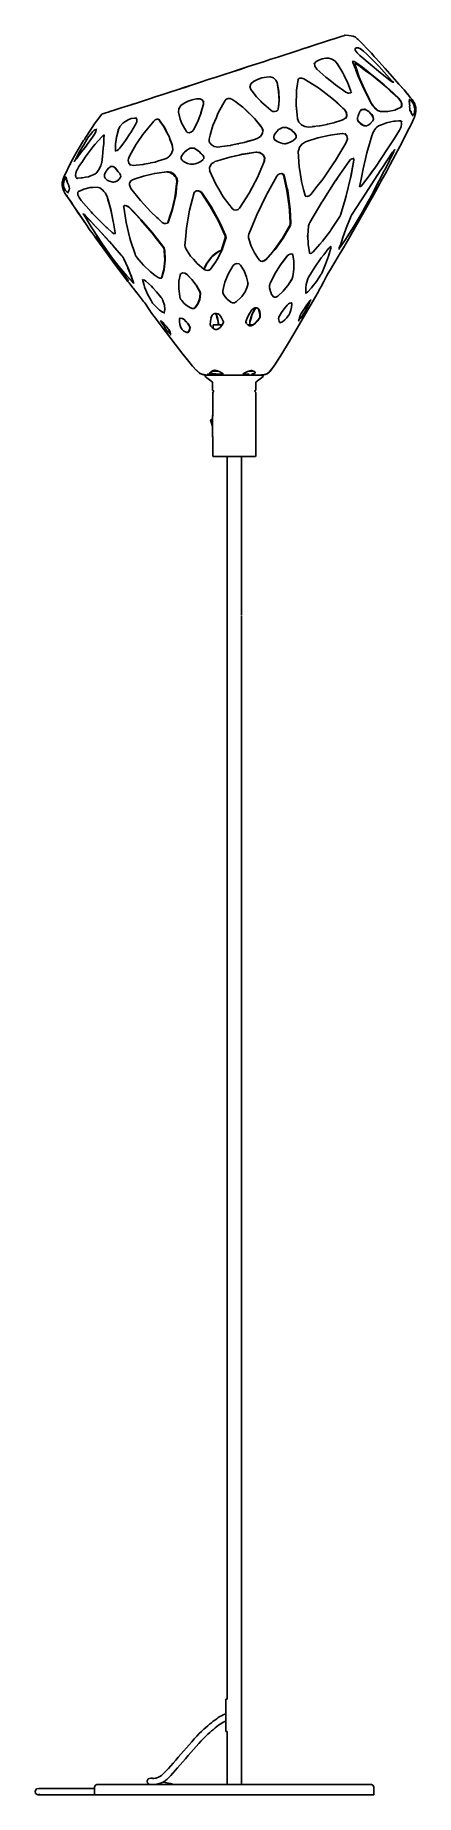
# Model space of a CAD drawing. Header units: millimetres. Extents: x -185 to 169, y 0 to 1631.
import ezdxf

# ---------------------------------------------------------------- set-up
doc = ezdxf.new("R2010")
doc.units = ezdxf.units.MM
doc.layers.add('G-IMPT', color=7, linetype='Continuous', lineweight=40)

# ---------------------------------------------------------------- blocks, each defined once
blk = doc.blocks.new('Floor lamp_DXF-2889-Справа')
at = {"layer": 'G-IMPT', "lineweight": -3}
for p, q in [((58.5, 1616.6), (52.8, 1614.7)), ((58.5, 1616.6), (63.8, 1618.3)), ((63.8, 1618.3), (68.7, 1620)), ((63.8, 1618.3), (68.9, 1619.9)), ((73.4, 1621.5), (68.7, 1620)), ((68.9, 1619.9), (73.5, 1621.5)), ((77.9, 1622.9), (73.5, 1621.5)), ((82, 1624.3), (77.9, 1622.9)), ((82, 1624.3), (85.8, 1625.5)), ((85.8, 1625.5), (89.5, 1626.7)), ((92.7, 1627.7), (89.5, 1626.7)), ((92.7, 1627.7), (100.2, 1630.2)), ((100.2, 1630.2), (101.7, 1630.6)), ((102.7, 1631), (101.7, 1630.6)), ((103, 1631.1), (102.6, 1631)), ((103, 1631.1), (102.7, 1631)), ((103, 1631.1), (106.5, 1630.9)), ((106.5, 1630.9), (108.6, 1630.6)), ((110.6, 1630.1), (108.6, 1630.6)), ((110.6, 1630.1), (112.6, 1629.1)), ((112.3, 1618.7), (112.1, 1618.6)), ((112.1, 1618.6), (112.2, 1618.1)), ((112.4, 1617.2), (112.2, 1618.1)), ((112.3, 1618.7), (113.5, 1619.2)), ((113.3, 1615.9), (112.4, 1617.2)), ((113.6, 1628.3), (112.6, 1629.1)), ((113.6, 1628.3), (112.6, 1629.1)), ((112.6, 1629.1), (114.2, 1627.8)), ((114.1, 1614.8), (113.3, 1615.9)), ((115, 1619.2), (113.5, 1619.2)), ((113.6, 1628.3), (114.2, 1627.8)), ((113.6, 1628.3), (114.2, 1627.8)), ((116.8, 1612.1), (114.1, 1614.8)), ((115.1, 1627), (114.2, 1627.8)), ((117.2, 1618.4), (115, 1619.2)), ((115.1, 1627), (117.3, 1625)), ((120.2, 1616.2), (117.2, 1618.4)), ((117.3, 1625), (119.9, 1622.3)), ((119.9, 1622.3), (123.3, 1618.8)), ((120.2, 1616.2), (123.3, 1613.5)), ((127.5, 1614.3), (123.3, 1618.8)), ((5.6, 1599.5), (-1.7, 1597.1)), ((5.7, 1599.4), (-1.7, 1597.1)), ((13, 1601.9), (5.6, 1599.5)), ((13, 1601.9), (5.7, 1599.4)), ((20.2, 1604.2), (13, 1601.9)), ((27.2, 1606.5), (20.2, 1604.2)), ((34.1, 1608.7), (27.2, 1606.5)), ((40.6, 1610.8), (34.1, 1608.7)), ((40.6, 1610.8), (46.9, 1612.9)), ((46.9, 1612.9), (52.8, 1614.7)), ((74.2, 1604.3), (75.7, 1606.4)), ((74.6, 1605), (74.2, 1604.3)), ((74.9, 1602.3), (74.6, 1605)), ((74.9, 1602.3), (76.9, 1599.5)), ((75.7, 1606.4), (76.2, 1606.7)), ((78.5, 1607.9), (76.2, 1606.7)), ((85.2, 1592.1), (76.9, 1599.5)), ((78.5, 1607.9), (81.7, 1609.1)), ((81.7, 1609.1), (85.1, 1609.8)), ((85.1, 1609.8), (86.1, 1609.8)), ((87.9, 1609.7), (86.1, 1609.8)), ((87.9, 1609.7), (90.8, 1608.7)), ((93.4, 1607.2), (90.8, 1608.7)), ((95.6, 1604.9), (93.4, 1607.2)), ((95.7, 1604.6), (94.6, 1605.9)), ((95.6, 1604.9), (100.8, 1596.3)), ((109.6, 1606.3), (110.2, 1607)), ((109.6, 1606.3), (110.2, 1606.9)), ((110.2, 1607), (110.3, 1605.9)), ((110.2, 1606.9), (111.4, 1606.7)), ((110.3, 1605.9), (112.5, 1600)), ((112.9, 1605.9), (111.4, 1606.7)), ((112.2, 1604.5), (111.5, 1604)), ((111.5, 1604), (111.9, 1604.3)), ((112.3, 1603.4), (112.1, 1604.5)), ((112.2, 1604.5), (112.5, 1604.5)), ((113.2, 1600.8), (112.3, 1603.4)), ((112.9, 1604.4), (112.5, 1604.5)), ((113, 1598.6), (112.5, 1600)), ((112.9, 1605.9), (119, 1601.3)), ((113.3, 1604.3), (112.9, 1604.4)), ((114.8, 1593.7), (113, 1598.6)), ((113.2, 1600.8), (116.2, 1592.3)), ((114.8, 1603.6), (113.3, 1604.3)), ((117.1, 1601.9), (114.8, 1603.6)), ((126.3, 1604.1), (116.8, 1612.1)), ((117.1, 1601.9), (119.2, 1600.3)), ((119, 1601.3), (126.3, 1595.7)), ((123, 1597.4), (119.2, 1600.3)), ((130.8, 1605.7), (123.3, 1613.5)), ((126.3, 1604.1), (135.8, 1596.3)), ((128.9, 1612.8), (127.5, 1614.3)), ((128.9, 1612.8), (129.2, 1612.4)), ((128.9, 1612.8), (129.2, 1612.4)), ((129.2, 1612.4), (130.1, 1611.4)), ((131, 1610.4), (130.1, 1611.4)), ((130.8, 1605.7), (134.2, 1602.2)), ((131.6, 1609.7), (131, 1610.4)), ((131.6, 1609.7), (137.1, 1603.6)), ((139.3, 1596.7), (134.2, 1602.2)), ((137.4, 1603.2), (137.1, 1603.6)), ((137.1, 1603.6), (140.2, 1600.1)), ((151, 1587.9), (140.2, 1600.1)), ((-52.8, 1580.5), (-45.8, 1582.8)), ((-45.8, 1582.7), (-52.8, 1580.5)), ((-38.6, 1585), (-45.8, 1582.7)), ((-38.6, 1585), (-45.8, 1582.7)), ((-45.8, 1582.7), (-38.7, 1585)), ((-38.7, 1585), (-45.8, 1582.8)), ((-31.4, 1587.5), (-38.7, 1585)), ((-24, 1589.9), (-31.4, 1587.5)), ((-16.6, 1592.3), (-24, 1589.9)), ((-16.6, 1592.3), (-9.2, 1594.7)), ((-9.2, 1594.7), (-1.7, 1597.1)), ((15.4, 1585.9), (14.5, 1583)), ((15.4, 1580.7), (14.5, 1583.6)), ((14.5, 1583.6), (14.5, 1583)), ((15.4, 1585.9), (18, 1588.2)), ((18, 1588.2), (21.7, 1589.9)), ((25.8, 1591.4), (21.7, 1589.9)), ((25.8, 1591.4), (30.1, 1592.3)), ((33, 1592.4), (30.1, 1592.3)), ((33.4, 1592.4), (33, 1592.4)), ((33.4, 1592.4), (36.4, 1591.4)), ((36.4, 1591.4), (37.6, 1590.5)), ((38.8, 1589.5), (37.6, 1590.5)), ((40, 1587.2), (38.7, 1589.5)), ((40, 1587.2), (38.8, 1589.5)), ((41.4, 1578.9), (40, 1587.2)), ((41.3, 1578.9), (40, 1587.2)), ((59.4, 1589.9), (58, 1580.2)), ((59.8, 1590.5), (59.1, 1589.3)), ((59.1, 1589.3), (59.4, 1589.9)), ((59.8, 1590.5), (61.1, 1591.2)), ((61.1, 1591.2), (62.1, 1591.2)), ((62.1, 1591.2), (62.9, 1591.2)), ((62.9, 1591.2), (63.8, 1590.9)), ((64.6, 1590.6), (63.8, 1590.9)), ((64.6, 1590.6), (78.2, 1582.2)), ((78.2, 1582.2), (79.8, 1581)), ((85.2, 1592.1), (90.3, 1588.1)), ((94.2, 1585), (90.3, 1588.1)), ((103.6, 1578.3), (94.2, 1585)), ((105.1, 1587.6), (100.8, 1596.3)), ((102.2, 1593.4), (102.2, 1593.3)), ((105.1, 1587.4), (102.2, 1593.3)), ((105.1, 1587.6), (108.4, 1579.1)), ((116.4, 1590.3), (114.8, 1593.7)), ((116.2, 1592.3), (118.3, 1587.2)), ((116.4, 1590.3), (120.4, 1581.2)), ((118.3, 1587.2), (121.2, 1580.5)), ((127.4, 1594.2), (123, 1597.4)), ((135.5, 1588.2), (126.3, 1595.7)), ((127.4, 1594.2), (137.9, 1585.7)), ((135.8, 1587.9), (135.5, 1588.2)), ((135.8, 1596.3), (143.3, 1590.4)), ((135.8, 1587.9), (139.4, 1584.9)), ((137.9, 1585.7), (139.8, 1584.1)), ((146.6, 1588.5), (139.3, 1596.7)), ((139.4, 1584.9), (144.5, 1580.4)), ((141.6, 1582.6), (139.8, 1584.1)), ((144.9, 1579.6), (141.6, 1582.6)), ((143.3, 1590.4), (145.1, 1588.9)), ((145.3, 1588.8), (145.1, 1588.9)), ((146.6, 1587.8), (145.3, 1588.8)), ((146.6, 1588.5), (147.3, 1587.6)), ((147.3, 1587.6), (146.6, 1587.8)), ((147.3, 1587.6), (147.7, 1587.4)), ((148.1, 1587.5), (147.7, 1587.4)), ((147.9, 1587.2), (148.1, 1587.5)), ((150.8, 1588.2), (148.7, 1590.5)), ((157.7, 1580.4), (150.8, 1588.2)), ((151, 1587.9), (153, 1585.8)), ((157.8, 1580.4), (153, 1585.8)), ((-99.6, 1565.4), (-94.8, 1566.9)), ((-89.8, 1568.5), (-94.9, 1566.8)), ((-94.9, 1566.8), (-89.6, 1568.5)), ((-89.6, 1568.5), (-94.8, 1566.9)), ((-84.3, 1570.3), (-89.8, 1568.5)), ((-78.5, 1572.2), (-84.3, 1570.3)), ((-78.5, 1572.2), (-72.5, 1574.2)), ((-72.5, 1574.2), (-66.1, 1576.2)), ((-66.1, 1576.2), (-59.6, 1578.3)), ((-52.8, 1580.5), (-59.6, 1578.3)), ((-49.5, 1565.8), (-46.4, 1568.2)), ((-42.7, 1569.9), (-46.4, 1568.2)), ((-38.9, 1571.2), (-42.7, 1569.9)), ((-38.9, 1571.2), (-35, 1572.1)), ((-32, 1572.1), (-35, 1572.1)), ((-32, 1572.1), (-29.6, 1571)), ((-30.8, 1559.1), (-28.6, 1567)), ((-28.6, 1569.4), (-29.7, 1571)), ((-28.5, 1567), (-29.7, 1562.7)), ((-28.2, 1569), (-29.6, 1571)), ((-28.7, 1569.5), (-28.6, 1567.3)), ((-28.5, 1567), (-28.6, 1569.5)), ((-28.2, 1569), (-28.6, 1569.5)), ((-28.6, 1567), (-28.6, 1567.3)), ((-10.5, 1566.8), (-14.7, 1559.1)), ((-10.5, 1566.8), (-8.4, 1570.5)), ((-7.3, 1571.7), (-8.4, 1570.5)), ((-7.3, 1571.7), (-5.6, 1572.4)), ((-5.6, 1572.4), (-3.8, 1572.5)), ((-4, 1572.5), (-2.3, 1571.9)), ((-2.3, 1571.9), (-3.8, 1572.5)), ((1.5, 1569.2), (-2.3, 1571.9)), ((1.8, 1569), (1.5, 1569.2)), ((6.8, 1565.2), (1.8, 1569)), ((6.7, 1565.2), (1.8, 1568.9)), ((15.4, 1580.7), (16.6, 1579.2)), ((20.8, 1573.8), (16.6, 1579.2)), ((24.7, 1569.8), (20.8, 1573.8)), ((24.7, 1569.8), (26, 1568.4)), ((27.1, 1567.3), (26, 1568.4)), ((27.1, 1567.3), (34.2, 1561.2)), ((41.4, 1566.9), (41, 1562.9)), ((41.2, 1565), (41.7, 1571.2)), ((41.7, 1570.6), (41.3, 1578.9)), ((41.4, 1578.9), (41.7, 1570.6)), ((41.4, 1566.9), (41.7, 1571.4)), ((41.7, 1571.4), (41.7, 1570.6)), ((41.7, 1570.6), (41.7, 1571.2)), ((57.7, 1568.2), (57.6, 1566.1)), ((58, 1562.4), (57.6, 1566.1)), ((58.6, 1557.3), (57.6, 1566.1)), ((57.7, 1568.2), (57.8, 1577)), ((58, 1580.2), (57.8, 1578.3)), ((57.8, 1577), (57.8, 1578.3)), ((82.4, 1579.1), (79.8, 1581)), ((90.8, 1572.8), (82.4, 1579.1)), ((90.5, 1572.9), (95.1, 1568.8)), ((90.8, 1572.8), (96.1, 1568)), ((95.1, 1568.8), (101, 1563.4)), ((98.3, 1566), (96.1, 1568)), ((98.3, 1566), (102.4, 1562.3)), ((103.6, 1578.3), (105.3, 1577.5)), ((105.3, 1577.5), (105.9, 1577.4)), ((106, 1577.4), (105.9, 1577.4)), ((106.9, 1577.3), (106, 1577.4)), ((108.2, 1577.6), (106.9, 1577.3)), ((108.2, 1577.6), (108.9, 1578.5)), ((108.5, 1577.8), (108.4, 1579.1)), ((108.9, 1578.5), (108.5, 1577.8)), ((120.4, 1581.2), (124.1, 1574.1)), ((124.4, 1574.1), (121.2, 1580.5)), ((124.1, 1574.1), (124.5, 1573.4)), ((124.4, 1574.1), (127, 1568.7)), ((126.8, 1568.8), (124.5, 1573.4)), ((127, 1568.3), (126.8, 1568.8)), ((127, 1568.7), (129, 1565.6)), ((127, 1568.3), (128.9, 1565.5)), ((147.5, 1577.6), (144.5, 1580.4)), ((144.9, 1579.6), (151.9, 1573.3)), ((152.3, 1573.1), (147.5, 1577.6)), ((151.9, 1573.3), (154.1, 1570.5)), ((154.4, 1570.6), (152.3, 1573.1)), ((154.9, 1568.9), (154.1, 1570.5)), ((154.4, 1570.6), (155.1, 1569)), ((155.4, 1567.7), (154.9, 1568.9)), ((155.6, 1567.7), (155.1, 1569)), ((155.4, 1565.2), (155.4, 1567.7)), ((155.6, 1565.3), (155.6, 1567.7)), ((161.3, 1576.2), (157.7, 1580.4)), ((157.8, 1580.4), (161.9, 1575.5)), ((161.9, 1575.5), (158.7, 1579.2)), ((161.6, 1575.8), (158.7, 1579.2)), ((163.8, 1573.1), (161.6, 1575.8)), ((164.4, 1570.2), (162.5, 1571.9)), ((162.7, 1571.2), (162.5, 1569.9)), ((162.5, 1569.9), (162.6, 1569.6)), ((162.7, 1571.2), (162.6, 1571.8)), ((162.6, 1569.6), (162.7, 1568.8)), ((162.7, 1568.8), (162.8, 1568.2)), ((162.9, 1568), (162.8, 1568.2)), ((162.8, 1564.8), (163, 1566.1)), ((162.9, 1568), (162.9, 1566.5)), ((162.9, 1566.5), (163, 1566.1)), ((165.2, 1571.4), (163.8, 1573.1)), ((166.4, 1567.7), (164.4, 1570.2)), ((164.9, 1571.8), (165.1, 1571.5)), ((167.4, 1567.8), (165.1, 1571.5)), ((167.3, 1568), (165.1, 1571.5)), ((165.1, 1571.5), (167.5, 1567.6)), ((165.1, 1571.5), (167.3, 1568)), ((165.1, 1571.5), (165.8, 1570.5)), ((165.8, 1570.4), (165.2, 1571.4)), ((166.4, 1567.7), (165.5, 1568.9)), ((165.5, 1568.9), (166.3, 1567.8)), ((165.8, 1570.4), (166.5, 1569.4)), ((166.7, 1566.9), (166.3, 1567.8)), ((166.4, 1567.7), (166.6, 1567.4)), ((167.1, 1568.3), (166.5, 1569.4)), ((167.7, 1563.3), (166.6, 1567.4)), ((167.7, 1563.3), (167, 1566)), ((167, 1566), (167.7, 1563.1)), ((167.2, 1568.2), (167.1, 1568.3)), ((167.5, 1567.6), (167.2, 1568.2)), ((167.4, 1567.8), (167.3, 1568)), ((168.4, 1565), (167.3, 1568)), ((167.3, 1568), (168.1, 1565.9)), ((167.5, 1567.6), (167.3, 1568)), ((168.4, 1564.9), (167.3, 1568)), ((167.4, 1567.8), (168.4, 1565)), ((167.5, 1567.6), (167.7, 1567.1)), ((167.7, 1567.1), (167.8, 1566.7)), ((168, 1565.8), (167.8, 1566.6)), ((168.4, 1565), (168.1, 1565.9)), ((-132.4, 1544.7), (-128.9, 1549.7)), ((-128.9, 1549.7), (-126.7, 1552.9)), ((-126.7, 1552.9), (-123.2, 1557.6)), ((-123.1, 1557.8), (-123.2, 1557.6)), ((-122.9, 1557.8), (-123.1, 1557.8)), ((-122.9, 1557.8), (-123.1, 1557.8)), ((-122.1, 1558.1), (-122.9, 1557.8)), ((-122.1, 1558.1), (-120.9, 1558.5)), ((-119.2, 1559), (-120.9, 1558.5)), ((-119.2, 1559), (-117, 1559.7)), ((-114.4, 1560.6), (-117, 1559.7)), ((-111.3, 1561.6), (-114.4, 1560.6)), ((-111.3, 1561.6), (-107.8, 1562.7)), ((-107.8, 1562.7), (-103.9, 1564)), ((-99.6, 1565.4), (-103.9, 1564)), ((-103.5, 1549.4), (-100.7, 1551.5)), ((-100.7, 1551.5), (-97.9, 1552.8)), ((-95.5, 1553.7), (-97.9, 1552.8)), ((-95.5, 1553.7), (-92.6, 1554.3)), ((-92.6, 1554.3), (-91.1, 1554)), ((-90.4, 1550.9), (-91.5, 1548.3)), ((-90.4, 1553.1), (-91.4, 1554.5)), ((-90.8, 1554), (-91.4, 1554.5)), ((-90.8, 1554), (-91, 1554)), ((-90.4, 1550.9), (-90.4, 1553.1)), ((-80.6, 1544.2), (-75.9, 1549.9)), ((-75.9, 1549.9), (-74.6, 1551.4)), ((-73.3, 1552.5), (-74.6, 1551.4)), ((-71.8, 1553.2), (-73.3, 1552.5)), ((-71.8, 1553.2), (-70.5, 1553.2)), ((-70.7, 1553.2), (-69.7, 1552.7)), ((-70.5, 1553.2), (-69.5, 1552.6)), ((-68.3, 1550.6), (-70, 1553.1)), ((-69.5, 1552.6), (-70, 1553.1)), ((-69.9, 1552.9), (-68.3, 1550.5)), ((-68.3, 1550.6), (-64.8, 1545.7)), ((-68.3, 1550.5), (-65.5, 1546.6)), ((-51.5, 1562.8), (-51.8, 1559.7)), ((-51.8, 1559.7), (-50.1, 1553.1)), ((-49.5, 1565.8), (-51.5, 1562.8)), ((-50.1, 1553.1), (-48.5, 1549.3)), ((-33.8, 1551.2), (-37.4, 1543.9)), ((-33.8, 1551.2), (-35.9, 1547.1)), ((-33.8, 1551.2), (-31.1, 1558.4)), ((-33.8, 1551.2), (-32.5, 1554.4)), ((-32.5, 1554.4), (-30.7, 1559.1)), ((-30.8, 1559.1), (-31.1, 1558.4)), ((-29.7, 1562.7), (-30.7, 1559.1)), ((-16.5, 1554.8), (-19.7, 1547.2)), ((-16.5, 1554.8), (-15.4, 1557.6)), ((-14.7, 1559.1), (-15.4, 1557.6)), ((6.7, 1565.2), (8, 1564.2)), ((6.8, 1565.2), (8.1, 1564.2)), ((11.6, 1560.8), (8, 1564.2)), ((8.1, 1564.2), (11.4, 1561.2)), ((11.7, 1560.8), (11.4, 1561.2)), ((17.4, 1555.4), (11.6, 1560.8)), ((11.7, 1560.8), (17.4, 1555.4)), ((18.8, 1553.7), (17.4, 1555.4)), ((20.1, 1552.2), (17.4, 1555.4)), ((18.8, 1553.7), (23.7, 1547.9)), ((20.1, 1552.2), (25.6, 1545.4)), ((34.2, 1561.2), (35.2, 1560.7)), ((35.7, 1560.4), (35.2, 1560.7)), ((37.5, 1560.2), (35.7, 1560.4)), ((39.2, 1560.7), (37.5, 1560.2)), ((39.2, 1560.7), (39.6, 1561)), ((39.6, 1561), (40.5, 1561.6)), ((41, 1562.9), (40.4, 1561.6)), ((40.5, 1561.6), (41, 1562.9)), ((41.2, 1565), (41, 1562.9)), ((58.9, 1553.4), (58.6, 1557.3)), ((58.6, 1557.3), (58.6, 1557)), ((60.1, 1550.5), (58.9, 1553.4)), ((60.1, 1550.5), (62.4, 1548.1)), ((92.1, 1549.7), (86.7, 1548.5)), ((91, 1549.4), (92.8, 1549.9)), ((93.2, 1550.1), (92.8, 1549.9)), ((93.2, 1550.1), (99, 1552)), ((99, 1552), (101.5, 1552.8)), ((101, 1563.4), (102.3, 1562.2)), ((101.5, 1552.8), (103.2, 1554)), ((103.5, 1560.5), (102.3, 1562.2)), ((104.2, 1559.5), (102.4, 1562.3)), ((103.8, 1554.4), (103.2, 1554)), ((104.1, 1559.5), (103.5, 1560.5)), ((104.6, 1556.3), (103.6, 1553.9)), ((103.8, 1554.4), (103.6, 1553.9)), ((104.6, 1556.5), (103.7, 1554.3)), ((104.1, 1559.5), (104.4, 1557.6)), ((104.2, 1559.5), (104.7, 1556.6)), ((104.6, 1556.5), (104.4, 1557.6)), ((104.6, 1556.3), (104.7, 1556.6)), ((114.5, 1553.8), (114.4, 1553.1)), ((114.5, 1552.9), (114.4, 1553.1)), ((114.6, 1554.7), (114.5, 1553.8)), ((114.7, 1551.6), (114.5, 1552.9)), ((114.6, 1554.7), (114.8, 1555.2)), ((115.4, 1551.2), (114.6, 1552.6)), ((114.7, 1551.6), (115.6, 1550.3)), ((115.2, 1556.2), (114.8, 1555.2)), ((115.9, 1558.3), (115.2, 1556.2)), ((115.4, 1551.2), (116.4, 1550.3)), ((116.3, 1549.7), (115.6, 1550.3)), ((115.9, 1558.3), (116.3, 1559.3)), ((116.3, 1559.3), (116.5, 1560.1)), ((116.3, 1549.7), (117.5, 1548.7)), ((116.4, 1550.3), (116.9, 1549.8)), ((116.9, 1560.5), (116.5, 1560.1)), ((118.3, 1562.1), (116.9, 1560.5)), ((116.9, 1549.8), (117.3, 1549.4)), ((117.8, 1561.5), (118.4, 1561.9)), ((118.3, 1562.1), (118.5, 1562.3)), ((118.8, 1562.3), (118.4, 1561.9)), ((118.5, 1562.3), (120.4, 1562.3)), ((120.4, 1562.3), (121.5, 1562.4)), ((121.1, 1562.3), (120.4, 1562.3)), ((122.2, 1561.9), (120.6, 1562.7)), ((121.5, 1562.4), (120.6, 1562.7)), ((121.1, 1562.3), (121.6, 1562.2)), ((124.1, 1560.9), (122.2, 1561.9)), ((124.9, 1560.3), (122.2, 1561.9)), ((124.1, 1560.9), (125.1, 1560.2)), ((124.9, 1560.3), (125.5, 1559.8)), ((125.1, 1560.2), (125.6, 1559.8)), ((126.4, 1558.7), (125.5, 1559.8)), ((126, 1559.4), (125.6, 1559.8)), ((126.8, 1558.5), (126, 1559.4)), ((126.2, 1548.9), (127.1, 1549.7)), ((126.4, 1558.7), (127.9, 1556.9)), ((126.8, 1558.5), (127.4, 1557.8)), ((127.3, 1550), (127.1, 1549.7)), ((127.3, 1550), (128.8, 1551.8)), ((128.8, 1556.3), (127.4, 1557.8)), ((128.5, 1556.1), (127.9, 1556.9)), ((128.5, 1556.1), (128.9, 1555.1)), ((129.2, 1554.8), (128.8, 1556.3)), ((129.1, 1552.4), (128.8, 1551.8)), ((128.9, 1565.5), (130, 1564.3)), ((129.2, 1553.7), (128.9, 1555.1)), ((130.2, 1564.4), (129, 1565.6)), ((129.3, 1553.2), (129.1, 1552.4)), ((129.2, 1554.8), (129.3, 1553.2)), ((131.2, 1562.9), (130, 1564.3)), ((131.4, 1563), (130.2, 1564.4)), ((131.2, 1562.9), (132.5, 1561.9)), ((131.4, 1563), (131.8, 1562.6)), ((131.8, 1562.6), (133.8, 1561)), ((132.5, 1561.9), (133.7, 1561)), ((133.7, 1561), (133.9, 1560.9)), ((134.3, 1560.9), (133.8, 1561)), ((134.2, 1560.8), (133.9, 1560.9)), ((134.8, 1560.6), (134.2, 1560.8)), ((134.3, 1560.9), (136, 1560.2)), ((135.8, 1560.2), (134.8, 1560.6)), ((142.6, 1560.3), (135.8, 1560.2)), ((141.4, 1549.8), (136.7, 1548)), ((142.6, 1560.3), (140.6, 1560.3)), ((141.4, 1549.8), (145.6, 1550.7)), ((149.1, 1561.7), (142.6, 1560.3)), ((145.6, 1550.7), (148.2, 1551.3)), ((148.2, 1551.3), (149.9, 1551.4)), ((149.1, 1561.7), (151, 1562.6)), ((152.9, 1551.6), (149.9, 1551.4)), ((151, 1562.6), (155.1, 1564.4)), ((152.9, 1551.6), (154.6, 1551.6)), ((154.5, 1563.7), (155.3, 1564.8)), ((154.5, 1563.7), (155.1, 1564.4)), ((154.6, 1551.6), (155.3, 1551.2)), ((154.7, 1564.2), (155.4, 1565.2)), ((155.2, 1551.2), (155.5, 1549.2)), ((155.6, 1565.3), (155.3, 1564.8)), ((155.3, 1551.2), (155.9, 1550.8)), ((155.6, 1551), (155.9, 1550.8)), ((162.8, 1564.8), (163, 1563.3)), ((163, 1563.3), (163, 1562.9)), ((163.1, 1561.7), (163, 1562.9)), ((163.1, 1562.5), (163.5, 1561.2)), ((163.1, 1561.7), (163.5, 1560.7)), ((163.5, 1561.2), (164.2, 1560)), ((163.5, 1560.7), (163.6, 1560.4)), ((163.9, 1559.9), (163.6, 1560.4)), ((164.4, 1558.7), (163.9, 1559.9)), ((164.4, 1559.4), (164.2, 1560)), ((165.5, 1551), (164.2, 1548.2)), ((164.4, 1559.4), (165.1, 1557.8)), ((165.2, 1557.4), (164.4, 1558.7)), ((165.1, 1557.8), (165.4, 1557.5)), ((165.2, 1557.4), (165.7, 1556.8)), ((165.7, 1556.8), (165.4, 1557.5)), ((165.8, 1556.6), (165.4, 1556.5)), ((166.6, 1553.1), (165.5, 1551)), ((165.7, 1556.8), (165.8, 1556.6)), ((165.8, 1556.6), (166.1, 1556.8)), ((166.1, 1556.8), (166.4, 1557.1)), ((166.4, 1557.1), (166.9, 1557.7)), ((166.6, 1553.1), (166.9, 1553.8)), ((167.3, 1559), (166.9, 1557.8)), ((166.9, 1557.8), (166.9, 1557.7)), ((166.9, 1553.8), (167, 1554.2)), ((167.1, 1554.5), (167, 1554.2)), ((167.1, 1554.4), (167, 1554.2)), ((167.3, 1555), (167.1, 1554.5)), ((167.1, 1554.4), (167.1, 1554.5)), ((167.2, 1565.2), (167.7, 1563.1)), ((167.2, 1565.2), (167.2, 1565.1)), ((167.7, 1563.1), (167.2, 1565.1)), ((167.3, 1565.1), (167.2, 1565.1)), ((167.5, 1559.6), (167.2, 1558.4)), ((167.3, 1559), (167.5, 1559.5)), ((167.3, 1555), (167.4, 1555.3)), ((167.5, 1555.5), (167.4, 1555.3)), ((167.5, 1558.8), (167.7, 1563.9)), ((167.7, 1563.6), (167.5, 1558.8)), ((167.5, 1558.4), (167.7, 1563.3)), ((167.5, 1558.8), (167.7, 1563.3)), ((167.7, 1563.1), (167.5, 1558.8)), ((167.5, 1559.5), (167.8, 1560.7)), ((167.5, 1558.8), (167.6, 1559.3)), ((167.5, 1558.8), (167.5, 1558.4)), ((167.5, 1558.4), (167.5, 1558.8)), ((168.4, 1558.6), (167.5, 1555.5)), ((167.5, 1555.5), (167.5, 1555.5)), ((167.6, 1559.3), (167.7, 1560.1)), ((167.7, 1564.3), (167.7, 1563.9)), ((167.7, 1564.3), (167.7, 1563.7)), ((167.7, 1563.9), (167.7, 1564.2)), ((167.8, 1562.8), (167.7, 1564.2)), ((167.7, 1563.6), (167.7, 1563.9)), ((167.7, 1563.9), (167.8, 1562.2)), ((167.7, 1563.9), (167.7, 1560.1)), ((167.7, 1563.3), (167.7, 1563.9)), ((167.7, 1562.1), (167.7, 1563.9)), ((167.7, 1562.1), (167.7, 1563.7)), ((167.7, 1563.1), (167.7, 1563.6)), ((167.7, 1563.6), (167.7, 1560.1)), ((167.7, 1563.3), (167.7, 1563.1)), ((167.7, 1563.1), (167.7, 1563.1)), ((167.8, 1560.7), (167.7, 1560.1)), ((167.8, 1562.8), (167.8, 1562.2)), ((168.4, 1565), (168.6, 1564.6)), ((168.4, 1564.9), (168.6, 1564.5)), ((168.5, 1559.5), (168.4, 1558.9)), ((168.5, 1559.5), (168.4, 1558.9)), ((168.4, 1558.6), (168.4, 1558.9)), ((168.4, 1558.6), (168.4, 1558.9)), ((168.5, 1559.5), (168.6, 1560.2)), ((168.6, 1564.2), (168.6, 1564.5)), ((168.6, 1563.5), (168.6, 1564.2)), ((168.6, 1564.2), (168.6, 1562.4)), ((168.6, 1563.8), (168.6, 1563.3)), ((168.6, 1563.3), (168.6, 1563.5)), ((168.7, 1562.6), (168.6, 1563.5)), ((168.6, 1563.3), (168.6, 1563.3)), ((168.6, 1563.3), (168.6, 1563.3)), ((168.6, 1561.9), (168.6, 1562.4)), ((168.6, 1561.9), (168.7, 1561)), ((168.6, 1560.2), (168.7, 1560.8)), ((168.7, 1561), (168.7, 1560.8)), ((-139.8, 1533.3), (-144.8, 1525)), ((-144, 1526.5), (-139.8, 1533.3)), ((-139.3, 1534.2), (-139.8, 1533.3)), ((-139.7, 1529.5), (-136.7, 1534.4)), ((-139.3, 1534.2), (-139.1, 1534.5)), ((-139.1, 1534.5), (-139.3, 1534.2)), ((-139.1, 1534.5), (-138.4, 1535.5)), ((-132.4, 1544.7), (-138.4, 1535.5)), ((-135.2, 1536.7), (-136.7, 1534.4)), ((-136.5, 1529.6), (-131.5, 1536.6)), ((-135.1, 1536.7), (-133.2, 1539.4)), ((-133.2, 1539.4), (-131.6, 1541.4)), ((-130.4, 1542.6), (-131.6, 1541.4)), ((-131.5, 1536.6), (-129.7, 1539.2)), ((-129.3, 1543.3), (-130.4, 1542.6)), ((-128.5, 1541.6), (-129.7, 1539.2)), ((-128.3, 1543.6), (-129.3, 1543.3)), ((-129, 1529.9), (-122.9, 1536.9)), ((-128.5, 1541.6), (-128, 1543.3)), ((-127.5, 1543.6), (-128.2, 1544.1)), ((-128.2, 1544.1), (-128, 1543.3)), ((-121.9, 1537.9), (-122.9, 1536.9)), ((-121, 1538.3), (-121.9, 1537.9)), ((-120.3, 1538.2), (-121.1, 1538.7)), ((-121.1, 1538.7), (-120.8, 1538)), ((-121.1, 1530.7), (-120.9, 1536)), ((-121, 1538.3), (-120.7, 1538.3)), ((-120.9, 1536), (-120.8, 1538)), ((-120.3, 1538.2), (-120.7, 1538.3)), ((-110.2, 1530.3), (-109.3, 1536.5)), ((-109.6, 1533.9), (-110.1, 1530.3)), ((-109.6, 1533.9), (-109.1, 1536.6)), ((-108.7, 1538.9), (-109.3, 1536.5)), ((-109.1, 1536.6), (-107.4, 1543.3)), ((-107.6, 1543), (-108.7, 1538.9)), ((-107.6, 1543), (-106, 1546.3)), ((-106, 1546.3), (-103.5, 1549.4)), ((-102.7, 1531), (-100.9, 1533.5)), ((-96.9, 1539.5), (-100.9, 1533.5)), ((-95.9, 1540.9), (-96.9, 1539.5)), ((-91.5, 1548.3), (-95.9, 1540.9)), ((-84.7, 1538.9), (-90, 1531.3)), ((-84.7, 1538.9), (-83.3, 1540.9)), ((-80.6, 1544.2), (-83.3, 1540.9)), ((-64.9, 1545.7), (-65.5, 1546.6)), ((-63.3, 1542.5), (-64.9, 1545.7)), ((-63.2, 1542.5), (-64.8, 1545.7)), ((-63.3, 1542.5), (-60.5, 1537.2)), ((-63.2, 1542.5), (-60.9, 1538.1)), ((-60.9, 1538.1), (-60.5, 1537.2)), ((-59.7, 1535.1), (-60.5, 1537.2)), ((-59.3, 1533.7), (-60.5, 1537.2)), ((-59.7, 1535.1), (-58.3, 1531.3)), ((-59.3, 1533.7), (-57.7, 1529.4)), ((-47.5, 1546.9), (-48.5, 1549.3)), ((-43.9, 1541.1), (-47.5, 1546.9)), ((-44.2, 1541.7), (-43.9, 1541.1)), ((-44.2, 1541.7), (-43.2, 1540.9)), ((-41.8, 1540.7), (-43.2, 1540.9)), ((-41.8, 1540.7), (-40.2, 1541.1)), ((-40.2, 1541.1), (-39.7, 1541.4)), ((-38.7, 1542.1), (-39.7, 1541.4)), ((-37.6, 1543.3), (-38.7, 1542.1)), ((-37.7, 1543.3), (-38.7, 1542.1)), ((-35.9, 1547.1), (-37.7, 1543.3)), ((-37.6, 1543.3), (-37.4, 1543.9)), ((-22.2, 1538.5), (-23.2, 1534.8)), ((-23.2, 1534.8), (-23.1, 1532.9)), ((-22.2, 1538.5), (-19.7, 1547.2)), ((18.9, 1534.5), (9.4, 1531.6)), ((12.6, 1532.7), (18.9, 1534.5)), ((18.9, 1534.5), (21.3, 1535.3)), ((24.4, 1537.1), (21.3, 1535.3)), ((23.7, 1547.9), (24.9, 1546.5)), ((24.3, 1537.1), (25, 1538.1)), ((24.4, 1537.1), (25.7, 1539.1)), ((25.7, 1545.5), (24.9, 1546.5)), ((26.1, 1539.9), (25, 1538.1)), ((25.6, 1545.4), (26.7, 1542.8)), ((26.8, 1542.6), (25.7, 1545.5)), ((25.7, 1539.1), (26.2, 1539.9)), ((26.7, 1543.1), (26.2, 1539.9)), ((26.2, 1540), (26.5, 1542.3)), ((26.5, 1542.3), (26.7, 1543.1)), ((26.8, 1542.6), (26.7, 1543.1)), ((36.7, 1536.8), (37.2, 1538.3)), ((36.7, 1536.8), (36.9, 1535.8)), ((37, 1535.2), (36.9, 1535.8)), ((37.9, 1533.9), (37, 1535.2)), ((38.5, 1540.1), (37.2, 1538.3)), ((37.7, 1534.2), (39.3, 1533.1)), ((37.7, 1534.1), (39.9, 1532.6)), ((37.7, 1534.1), (37.9, 1533.9)), ((40, 1542), (38.5, 1540.1)), ((40, 1542), (41.3, 1543.5)), ((42.8, 1544.4), (41.3, 1543.5)), ((42.8, 1544.4), (44.2, 1545.3)), ((44.2, 1545.3), (44.6, 1545.6)), ((45.1, 1545.6), (44.6, 1545.6)), ((45.8, 1545.6), (45.1, 1545.6)), ((45.8, 1545.6), (48.6, 1545.6)), ((48.6, 1545.6), (49.2, 1545.3)), ((49.2, 1545.3), (52.8, 1543.4)), ((49.2, 1545.3), (50.8, 1544.5)), ((50.8, 1544.5), (52.5, 1543.7)), ((53.1, 1543.2), (52.1, 1544)), ((52.1, 1544), (52.5, 1543.7)), ((52.2, 1543.9), (53, 1543.2)), ((53, 1543.2), (54, 1542.3)), ((54, 1542.4), (53.1, 1543.2)), ((54.6, 1533.2), (53.9, 1532.8)), ((54, 1542.4), (56.3, 1540.2)), ((55.3, 1541.1), (54, 1542.3)), ((56.7, 1535.1), (54.6, 1533.2)), ((55.7, 1540.7), (55.3, 1541.1)), ((56.3, 1540), (55.7, 1540.7)), ((57.1, 1539.2), (56.3, 1540.2)), ((56.3, 1540), (57.1, 1539)), ((57.6, 1536.3), (56.7, 1535.1)), ((57.6, 1538.2), (57.1, 1539.2)), ((57.6, 1537.7), (57.1, 1539)), ((57.6, 1536.7), (57.5, 1536.4)), ((57.6, 1538.2), (57.7, 1537.9)), ((57.6, 1536.3), (57.7, 1537.9)), ((57.6, 1537.7), (57.6, 1536.7)), ((65.5, 1546.3), (62.4, 1548.1)), ((62.5, 1548.1), (62.6, 1548)), ((65.5, 1546.3), (67.2, 1546)), ((67.1, 1532.4), (77.7, 1535.8)), ((67.2, 1546), (68.7, 1545.8)), ((72.4, 1546.2), (68.7, 1545.8)), ((75, 1546.5), (72.4, 1546.2)), ((72.6, 1546.3), (72.4, 1546.2)), ((79.3, 1547), (72.6, 1546.3)), ((72.7, 1534.2), (72.6, 1534.1)), ((77.7, 1535.8), (89.1, 1538.4)), ((77.7, 1535.8), (78.4, 1536)), ((80, 1547), (79.3, 1547)), ((80, 1547), (86.1, 1548.3)), ((85.9, 1537.7), (89.1, 1538.4)), ((86.7, 1548.5), (86.1, 1548.3)), ((86.7, 1548.5), (91, 1549.4)), ((89.1, 1538.4), (100.4, 1539.9)), ((93.4, 1539), (89.4, 1538.4)), ((93.4, 1539), (95.6, 1539.3)), ((100.4, 1539.9), (100.6, 1539.9)), ((102.1, 1539.6), (100.6, 1539.9)), ((102.1, 1539.6), (103.3, 1539.4)), ((103.3, 1539.4), (102.8, 1539.8)), ((104.7, 1537.9), (102.8, 1539.8)), ((103.1, 1539.4), (104.6, 1537.8)), ((105.1, 1534.9), (104, 1531.6)), ((105.1, 1534.8), (104.6, 1537.8)), ((104.7, 1537.9), (105.1, 1534.9)), ((119.1, 1548), (117.3, 1549.4)), ((117.5, 1548.7), (118.7, 1548)), ((119.5, 1547.6), (118.7, 1548)), ((119.1, 1548), (119.7, 1547.8)), ((120.8, 1547.1), (119.5, 1547.6)), ((120.8, 1547.2), (119.7, 1547.8)), ((121.3, 1547), (120.7, 1547.1)), ((120.7, 1547.1), (121.8, 1547)), ((120.8, 1547.2), (121.3, 1547.1)), ((120.8, 1547.1), (121.3, 1547)), ((122.8, 1547.1), (121.8, 1547)), ((122.8, 1547.1), (124.4, 1547.8)), ((124.4, 1547.8), (126.2, 1548.9)), ((125.7, 1530.4), (127.7, 1537.9)), ((127.7, 1537.9), (128.8, 1540.3)), ((128.8, 1540.3), (128.9, 1540.7)), ((129.4, 1541.5), (128.9, 1540.7)), ((130.5, 1543.5), (129.4, 1541.5)), ((130.5, 1543.5), (131.6, 1544.8)), ((132.4, 1545.8), (131.6, 1544.8)), ((134.1, 1546.9), (132.4, 1545.8)), ((134.1, 1546.9), (136.7, 1548)), ((148.5, 1535.1), (142.5, 1525.6)), ((148.5, 1535.1), (150.9, 1539.1)), ((150.9, 1539.1), (153.4, 1543)), ((154.9, 1546.2), (153.4, 1543)), ((154.7, 1545.6), (153.4, 1543)), ((153.7, 1527.9), (162.6, 1545)), ((154.9, 1546.2), (154.7, 1545.6)), ((154.9, 1546.2), (155.5, 1549.2)), ((157, 1534.2), (158.6, 1537.1)), ((158.6, 1537.1), (162.6, 1545)), ((162.6, 1545), (163.9, 1547.6)), ((164.2, 1548.2), (163.9, 1547.6)), ((-146.6, 1522), (-150, 1515.8)), ((-147.6, 1515.2), (-144.4, 1521.3)), ((-147.2, 1520.9), (-146.9, 1521.5)), ((-146.9, 1521.5), (-146.6, 1522)), ((-146.6, 1522), (-144.8, 1525)), ((-145, 1518.4), (-146.5, 1516.3)), ((-141.6, 1522.8), (-145, 1518.4)), ((-144.8, 1525), (-144, 1526.5)), ((-140.8, 1527.7), (-144.4, 1521.3)), ((-141.6, 1522.8), (-137.5, 1528.2)), ((-140.9, 1514.1), (-138.2, 1518)), ((-139.7, 1529.5), (-140.8, 1527.7)), ((-138.6, 1526.8), (-138.5, 1526.9)), ((-137.6, 1528.2), (-138.5, 1526.9)), ((-138.2, 1518), (-130.8, 1527.8)), ((-136.5, 1529.6), (-137.5, 1528.2)), ((-129, 1529.9), (-130.8, 1527.8)), ((-122.3, 1518.7), (-123, 1513.1)), ((-122.3, 1518.7), (-121.8, 1522.3)), ((-121.8, 1522.3), (-121.5, 1526.3)), ((-121.1, 1530.7), (-121.5, 1526.3)), ((-110.6, 1524.2), (-109.9, 1524)), ((-110.6, 1524.2), (-110, 1523.7)), ((-110.2, 1530.3), (-110.3, 1524.5)), ((-110.3, 1524.5), (-110, 1523.7)), ((-110.1, 1530.3), (-110.2, 1524.5)), ((-110, 1524), (-110.2, 1524.5)), ((-108.7, 1524.2), (-109.9, 1524)), ((-108.7, 1524.2), (-107.4, 1525)), ((-106.2, 1526.3), (-107.4, 1525)), ((-102.7, 1531), (-106.2, 1526.3)), ((-97.5, 1518.3), (-98, 1516.6)), ((-95.7, 1521.7), (-97.5, 1518.3)), ((-95.7, 1521.7), (-90.9, 1529.9)), ((-90, 1531.3), (-90.9, 1529.9)), ((-63.2, 1516.7), (-61.1, 1518)), ((-60.3, 1518.5), (-61.1, 1518)), ((-59.3, 1519.9), (-60.3, 1518.5)), ((-59.3, 1519.9), (-58.5, 1521)), ((-58.1, 1521.5), (-58.5, 1521)), ((-58.3, 1531.3), (-57.1, 1527.9)), ((-58.1, 1521.5), (-56.9, 1524.7)), ((-56.9, 1524.7), (-58.1, 1521.5)), ((-57.7, 1529.4), (-57.1, 1527.7)), ((-56.9, 1524.7), (-57.1, 1527.9)), ((-56.9, 1524.7), (-57.1, 1527.7)), ((-49.3, 1517.9), (-48.7, 1519.4)), ((-49.3, 1517.9), (-49.2, 1517.7)), ((-49.2, 1517.7), (-49.2, 1516.9)), ((-49.2, 1516.9), (-49.1, 1516.3)), ((-48.7, 1519.4), (-48.2, 1520)), ((-47.3, 1521.2), (-48.2, 1520)), ((-46.6, 1522), (-47.3, 1521.2)), ((-46.6, 1522), (-45.7, 1522.9)), ((-44.4, 1524.2), (-46, 1522.6)), ((-45.7, 1522.9), (-46, 1522.6)), ((-45.7, 1522.9), (-44.1, 1524.5)), ((-44.4, 1524.2), (-45.7, 1522.9)), ((-44.4, 1524.2), (-42.9, 1525.1)), ((-44.4, 1524.2), (-44.1, 1524.5)), ((-42.9, 1525.1), (-42.4, 1525.4)), ((-42.4, 1525.4), (-40.9, 1526.2)), ((-39.8, 1526.2), (-40.9, 1526.2)), ((-37.1, 1526.2), (-39.8, 1526.2)), ((-37.1, 1526.2), (-36.7, 1526)), ((-37.1, 1526.2), (-33.8, 1524.3)), ((-33.9, 1524.3), (-36.7, 1526)), ((-33.9, 1524.3), (-32.2, 1522.8)), ((-33.5, 1524), (-33.8, 1524.3)), ((-33.5, 1524), (-32.1, 1522.9)), ((-32.2, 1522.8), (-30.9, 1521.5)), ((-32.1, 1522.9), (-31, 1521.7)), ((-31, 1521.7), (-30.8, 1521.5)), ((-30.6, 1521.2), (-30.9, 1521.5)), ((-30.6, 1521.3), (-30.8, 1521.5)), ((-29, 1519.7), (-30.6, 1521.3)), ((-30.6, 1521.2), (-30.2, 1520.8)), ((-30.2, 1520.8), (-29, 1519.6)), ((-29, 1519.7), (-28.2, 1518.4)), ((-28.9, 1519.4), (-29, 1519.6)), ((-28.2, 1516.9), (-29, 1515.7)), ((-28.3, 1518.2), (-28.9, 1519.4)), ((-28.3, 1516.8), (-28.3, 1518.2)), ((-28.2, 1516.9), (-28.2, 1518.4)), ((-23.1, 1531.8), (-23.2, 1532.3)), ((-23.2, 1532.3), (-21.5, 1529.7)), ((-23.1, 1531.8), (-23.1, 1532.9)), ((-21.4, 1529.6), (-21.5, 1529.7)), ((-18.6, 1527.9), (-21.4, 1529.6)), ((-18.6, 1527.9), (-18.2, 1527.8)), ((-15.1, 1527.4), (-18.2, 1527.8)), ((-11.4, 1527.9), (-15.1, 1527.4)), ((-4, 1518), (-12.5, 1515.5)), ((-6.5, 1528.6), (-11.4, 1527.9)), ((-6.5, 1528.6), (-3.4, 1528.9)), ((-4, 1518), (4.5, 1520)), ((-4, 1518), (1.1, 1519.2)), ((-3.4, 1528.9), (-2.7, 1529)), ((4.3, 1530.6), (-2.7, 1529)), ((4.6, 1520), (1.1, 1519.2)), ((3.5, 1530.4), (4.3, 1530.5)), ((9.4, 1531.6), (4.3, 1530.6)), ((4.5, 1520), (7.2, 1520.6)), ((7.3, 1520.7), (4.6, 1520)), ((13.2, 1521.5), (7.2, 1520.6)), ((9.9, 1521), (7.3, 1520.7)), ((11.6, 1532.3), (9.4, 1531.6)), ((20.1, 1522.6), (9.9, 1521)), ((12.6, 1532.7), (11.6, 1532.3)), ((20, 1522.5), (13.2, 1521.5)), ((20, 1522.5), (23.8, 1522.1)), ((20.1, 1522.6), (21, 1522.5)), ((21, 1522.5), (23.9, 1522.2)), ((23.8, 1522.1), (26.9, 1520.2)), ((26.9, 1520.3), (23.9, 1522.2)), ((26.9, 1520.3), (28.1, 1518)), ((28.3, 1517.4), (26.9, 1520.2)), ((28.3, 1517.4), (28, 1514.5)), ((28.5, 1517.3), (28.1, 1518)), ((28.1, 1514.5), (28.4, 1517.7)), ((28.5, 1517.3), (28.4, 1517.7)), ((39.9, 1532.6), (39.3, 1533.1)), ((43, 1531.2), (39.9, 1532.6)), ((43, 1531.2), (45.2, 1530.6)), ((44.7, 1530.8), (47.3, 1530.5)), ((45.2, 1530.6), (46.7, 1530.5)), ((46.7, 1530.5), (47.4, 1530.5)), ((47.3, 1530.5), (47.6, 1530.5)), ((47.4, 1530.5), (48.1, 1530.6)), ((47.6, 1530.5), (49.2, 1530.8)), ((49.5, 1530.9), (48.1, 1530.6)), ((49.5, 1530.9), (50.6, 1531.3)), ((50.6, 1531.3), (52.1, 1531.8)), ((52.1, 1531.8), (53.9, 1532.8)), ((59.5, 1523.2), (60.2, 1525.8)), ((60.4, 1508.9), (59.5, 1523.2)), ((60.4, 1526.8), (60.2, 1525.8)), ((62.8, 1530.1), (60.4, 1526.8)), ((62.8, 1530.1), (63.4, 1530.4)), ((63.4, 1530.4), (66.3, 1532.2)), ((67.1, 1532.4), (66.3, 1532.2)), ((98.1, 1521.6), (94.2, 1515)), ((98.1, 1521.6), (102.6, 1529.3)), ((102.6, 1529.3), (104, 1531.6)), ((110.3, 1517.1), (111.1, 1516.5)), ((110.3, 1517.1), (110.9, 1516.7)), ((123.2, 1521.9), (121.9, 1516.4)), ((123.2, 1521.9), (125.7, 1530.4)), ((142.5, 1525.6), (131.1, 1508.8)), ((137.2, 1507.6), (147.1, 1522.6)), ((140.4, 1507.3), (148.1, 1523.2)), ((142.6, 1525.8), (142.5, 1525.6)), ((153.7, 1527.9), (144.9, 1511.3)), ((147.1, 1522.6), (147.5, 1523.1)), ((148.2, 1524), (147.5, 1523.1)), ((148.7, 1524.4), (148.1, 1523.2)), ((148.7, 1524.4), (148.2, 1524)), ((148.7, 1524.4), (149.1, 1524.8)), ((149.1, 1524.8), (149.6, 1524.8)), ((149.3, 1525), (149.6, 1524.8)), ((-158.2, 1499.4), (-156.7, 1502.7)), ((-156.7, 1502.7), (-155.2, 1505.6)), ((-154.5, 1507.1), (-156.5, 1502.9)), ((-155.2, 1505.6), (-156.5, 1502.9)), ((-154.5, 1507.1), (-152.2, 1511.8)), ((-153.4, 1509.3), (-154.5, 1507.1)), ((-153.4, 1509.3), (-152.1, 1511.8)), ((-150, 1515.8), (-152.2, 1511.8)), ((-148.7, 1514.3), (-148.4, 1514.4)), ((-148.7, 1514.3), (-148.4, 1514.1)), ((-148.4, 1514.4), (-148.3, 1514.4)), ((-148.3, 1514.4), (-147.6, 1515.1)), ((-146.6, 1516.2), (-147.6, 1515.1)), ((-147.4, 1501.2), (-146.7, 1504.3)), ((-147.4, 1501.2), (-147.4, 1501)), ((-147.4, 1501), (-147.1, 1500)), ((-146.7, 1504.3), (-146.6, 1504.7)), ((-146.6, 1516.2), (-146.5, 1516.3)), ((-146.6, 1504.7), (-145.9, 1506.1)), ((-145.9, 1506.1), (-145.1, 1507.6)), ((-144.1, 1509.2), (-145.1, 1507.6)), ((-144.1, 1509.2), (-140.9, 1514.1)), ((-134, 1500.4), (-129.4, 1502.1)), ((-129.4, 1502.1), (-130.2, 1501.8)), ((-129.4, 1502.1), (-127.9, 1503.4)), ((-127.4, 1503.7), (-127.9, 1503.4)), ((-127.4, 1503.7), (-126.2, 1505.7)), ((-126.1, 1505.9), (-126.2, 1505.7)), ((-126.1, 1505.9), (-125.5, 1506.6)), ((-123.9, 1509.9), (-125.5, 1506.6)), ((-123.9, 1509.9), (-123.2, 1512.5)), ((-123, 1513.1), (-123.2, 1512.5)), ((-120.4, 1501.9), (-120.5, 1501.3)), ((-120.3, 1499.7), (-120.5, 1501.3)), ((-120.4, 1501.9), (-120.1, 1502.6)), ((-120, 1502.9), (-120.1, 1502.6)), ((-120, 1502.9), (-119.5, 1503.9)), ((-119.5, 1503.9), (-118.8, 1505)), ((-118, 1506.1), (-118.8, 1505)), ((-118, 1506.1), (-116.7, 1507.7)), ((-116.7, 1507.7), (-115.4, 1508.7)), ((-114, 1509.7), (-115.4, 1508.7)), ((-114.8, 1509.4), (-114, 1509.7)), ((-113.9, 1509.4), (-114.8, 1509.4)), ((-113.9, 1509.4), (-112.1, 1509.4)), ((-112.1, 1509.4), (-111.8, 1509)), ((-111.8, 1509), (-110, 1507.5)), ((-110.1, 1507.5), (-111.7, 1509)), ((-110.1, 1507.5), (-107.7, 1504.4)), ((-109.2, 1506.5), (-110, 1507.5)), ((-108.1, 1504.9), (-109.2, 1506.5)), ((-107.8, 1504.5), (-108.1, 1504.9)), ((-107.8, 1504.5), (-106.3, 1503)), ((-107.7, 1504.4), (-106.3, 1502.8)), ((-105.6, 1501.6), (-106.3, 1503)), ((-106.3, 1502.8), (-105.6, 1501.4)), ((-105.6, 1501.6), (-105.5, 1501.4)), ((-105.3, 1500.1), (-105.6, 1501.4)), ((-105.3, 1500.2), (-105.5, 1501.4)), ((-98.4, 1515.1), (-98, 1516.6)), ((-97.9, 1512.3), (-98.4, 1515.1)), ((-97.9, 1512.3), (-95.9, 1510.3)), ((-93.5, 1510.2), (-96.4, 1510.8)), ((-96.4, 1510.8), (-95.9, 1510.3)), ((-93.5, 1510.2), (-91.1, 1510.5)), ((-91.1, 1510.5), (-84.5, 1511.2)), ((-84.8, 1511.2), (-84.5, 1511.2)), ((-83.5, 1511.4), (-84.5, 1511.2)), ((-84.2, 1500.5), (-76.5, 1502.3)), ((-83.5, 1511.4), (-78, 1512.5)), ((-78, 1512.5), (-77.8, 1512.6)), ((-73.3, 1513.5), (-77.8, 1512.6)), ((-73.6, 1503), (-76.5, 1502.3)), ((-74.2, 1502.8), (-73.8, 1502.9)), ((-67.3, 1503.8), (-73.8, 1502.9)), ((-71.5, 1503.3), (-73.6, 1503)), ((-71.3, 1514.2), (-73.3, 1513.5)), ((-71.5, 1503.3), (-62.6, 1504.5)), ((-71.3, 1514.2), (-64.9, 1516.2)), ((-63.2, 1504.4), (-67.3, 1503.8)), ((-64.9, 1516.2), (-63.2, 1516.7)), ((-62, 1504.2), (-63.2, 1504.4)), ((-61.4, 1504.3), (-62.6, 1504.5)), ((-62, 1504.2), (-59.6, 1503.9)), ((-61.4, 1504.3), (-61.1, 1504.3)), ((-61.1, 1504.3), (-58.9, 1504)), ((-57, 1502.3), (-59.6, 1503.9)), ((-57.4, 1503.2), (-58.9, 1504)), ((-55.6, 1502.1), (-57.4, 1503.2)), ((-57, 1502.3), (-56.3, 1501.9)), ((-55, 1500.2), (-56.3, 1501.9)), ((-55.6, 1502.1), (-54.4, 1500.4)), ((-49.1, 1516.3), (-48.4, 1515.3)), ((-48.2, 1515), (-48.4, 1515.3)), ((-48.2, 1515), (-47.9, 1514.8)), ((-47.9, 1514.8), (-47.2, 1514.2)), ((-45.9, 1513.4), (-47.2, 1514.2)), ((-43.3, 1512.2), (-45.9, 1513.4)), ((-43.3, 1512.2), (-40.5, 1511.5)), ((-40.5, 1511.5), (-38.6, 1511.4)), ((-37.5, 1511.5), (-38.6, 1511.4)), ((-36.1, 1511.8), (-37.5, 1511.5)), ((-36.1, 1511.8), (-33.4, 1512.7)), ((-31, 1514.1), (-33.4, 1512.7)), ((-31, 1514.1), (-28.8, 1515.9)), ((-28.8, 1515.9), (-29, 1515.7)), ((-22.6, 1509.1), (-22.9, 1508.5)), ((-22.9, 1508), (-22.9, 1508.5)), ((-22.7, 1505), (-22.9, 1508)), ((-22.8, 1505.5), (-17.1, 1493.1)), ((-22.8, 1505.5), (-22.7, 1505)), ((-21.1, 1511.8), (-22.6, 1509.1)), ((-21.1, 1511.8), (-20.7, 1512)), ((-20.7, 1512), (-19, 1513.1)), ((-19, 1513.1), (-17.8, 1513.9)), ((-15.4, 1514.6), (-17.8, 1513.9)), ((-15.4, 1514.6), (-13.2, 1515.2)), ((-12.5, 1515.5), (-13.2, 1515.2)), ((23.2, 1502.8), (21.7, 1499.3)), ((23.2, 1502.8), (25.7, 1508.8)), ((28.1, 1514.5), (25.7, 1508.8)), ((25.8, 1509), (25.7, 1508.8)), ((39.5, 1500.5), (40.7, 1501.8)), ((42.5, 1502.6), (40.7, 1501.8)), ((44.2, 1502.8), (42.5, 1502.6)), ((43.7, 1502.7), (45.2, 1502.1)), ((45.7, 1502.2), (44.2, 1502.8)), ((45.9, 1500.9), (45.2, 1502.1)), ((46.5, 1501), (45.7, 1502.2)), ((48.6, 1488.7), (45.7, 1501.4)), ((45.7, 1501.4), (45.9, 1500.9)), ((46.3, 1501.5), (46.5, 1501)), ((46.3, 1501.5), (49, 1490)), ((61.2, 1503.8), (60.4, 1508.9)), ((61.2, 1503.8), (62.5, 1495.3)), ((83.2, 1498.9), (90.7, 1509.9)), ((92.5, 1512.6), (90.7, 1509.9)), ((92.5, 1512.6), (94.2, 1515)), ((106.8, 1514.4), (93.9, 1495.6)), ((108.1, 1515.8), (106.8, 1514.4)), ((109.6, 1516.6), (108.1, 1515.8)), ((108.1, 1498.8), (111.2, 1515.2)), ((108.1, 1498.8), (108.6, 1501.1)), ((108.6, 1501.1), (111.2, 1515.2)), ((109.6, 1516.6), (110.9, 1516.7)), ((111.1, 1516.5), (111.2, 1515.2)), ((118.2, 1499.2), (119.7, 1507.3)), ((119.2, 1492.6), (125.3, 1500.8)), ((119.7, 1507.3), (121.9, 1516.4)), ((122.1, 1484.6), (135.6, 1505.2)), ((125.3, 1500.8), (125.1, 1500.6)), ((125.3, 1500.8), (131.1, 1508.8)), ((127.9, 1504.3), (125.3, 1500.8)), ((127.9, 1504.3), (131.1, 1508.8)), ((139.2, 1505.2), (129.8, 1486.9)), ((131.2, 1509), (131.1, 1508.8)), ((137.2, 1507.6), (135.6, 1505.2)), ((136.3, 1495.3), (141.7, 1505.1)), ((140.4, 1507.3), (139.2, 1505.2)), ((141.7, 1505.1), (140.9, 1503.6)), ((141.7, 1505.1), (144.9, 1511.3)), ((-159.7, 1494.5), (-159.8, 1494.6)), ((-159.8, 1494.6), (-159.7, 1491.4)), ((-159.5, 1495.3), (-159.7, 1494.7)), ((-159.7, 1494.5), (-159.7, 1494.7)), ((-159.7, 1491.4), (-158.7, 1487.6)), ((-159.6, 1495), (-159.5, 1495.3)), ((-159.4, 1495.5), (-159.5, 1495.4)), ((-159.5, 1495.4), (-159.5, 1495.3)), ((-159.4, 1495.5), (-159.1, 1496.8)), ((-159.1, 1496.8), (-158.2, 1499.4)), ((-159.1, 1496.8), (-158.5, 1498.7)), ((-158.7, 1487.6), (-157.2, 1484.6)), ((-158.6, 1492.1), (-158.1, 1496.1)), ((-158.6, 1492.1), (-158.5, 1493.1)), ((-158.2, 1499.4), (-158.5, 1498.7)), ((-158.5, 1493.1), (-158.1, 1496.1)), ((-158.2, 1494.9), (-158.5, 1493.1)), ((-158.5, 1492.8), (-158.4, 1494.1)), ((-158.5, 1493.1), (-158.3, 1491.8)), ((-158.3, 1491.8), (-157.9, 1489.4)), ((-158.2, 1494.9), (-157.9, 1496.4)), ((-157.9, 1489.4), (-158, 1489.9)), ((-157.6, 1489), (-158, 1489.9)), ((-157, 1498.2), (-157.9, 1496.5)), ((-157.6, 1489), (-156.8, 1487.4)), ((-156.7, 1483.8), (-157.2, 1484.6)), ((-157.2, 1484.6), (-157.2, 1484.6)), ((-157.1, 1484.4), (-157.2, 1484.6)), ((-156.7, 1499.6), (-157, 1499.7)), ((-157, 1499.7), (-156.7, 1499.7)), ((-157, 1498.2), (-156.5, 1499.1)), ((-156.7, 1487.1), (-156.8, 1487.4)), ((-156.1, 1499.6), (-156.7, 1499.6)), ((-156.7, 1487.1), (-155.8, 1486.2)), ((-156.5, 1499.1), (-156.1, 1499.6)), ((-156.1, 1499.6), (-156, 1499.1)), ((-155.9, 1498.4), (-156.1, 1499.5)), ((-156, 1499.1), (-155.6, 1497.7)), ((-155.9, 1498.4), (-155.7, 1497.6)), ((-155.8, 1486.2), (-154.7, 1485.4)), ((-155.6, 1497.7), (-155.6, 1497.4)), ((-155.6, 1497.1), (-155.6, 1497.4)), ((-155.4, 1496.6), (-155.6, 1497.1)), ((-155.6, 1497), (-155.4, 1496.1)), ((-155.4, 1496.6), (-154.8, 1494.6)), ((-155.3, 1495.7), (-155.4, 1496.1)), ((-155.3, 1495.7), (-154.9, 1494.5)), ((-154.9, 1494.5), (-154.7, 1494.1)), ((-154.8, 1494.3), (-154.8, 1494.6)), ((-154, 1493), (-154.8, 1494.3)), ((-154, 1492.9), (-154.7, 1494.1)), ((-154.3, 1485.2), (-154.7, 1485.4)), ((-154.7, 1485), (-154.3, 1485.3)), ((-153.9, 1485.2), (-154.7, 1485)), ((-154.1, 1485.6), (-154.3, 1485.3)), ((-153.9, 1485.2), (-154.3, 1485.2)), ((-154.1, 1485.6), (-153.8, 1486.1)), ((-154, 1493), (-153.8, 1492.3)), ((-153.8, 1492.3), (-153.5, 1491.7)), ((-153.8, 1486.1), (-153.5, 1487)), ((-153.4, 1491), (-153.5, 1491.7)), ((-153.3, 1487.7), (-153.5, 1487)), ((-153.4, 1491), (-153.1, 1490.2)), ((-153, 1489), (-153.3, 1487.7)), ((-153, 1489), (-153.1, 1490.2)), ((-146.8, 1498.9), (-147.1, 1500)), ((-146.8, 1498.9), (-145.5, 1498)), ((-146.2, 1498.5), (-145.5, 1498)), ((-146.2, 1498.5), (-145.5, 1498.5)), ((-145.5, 1498.5), (-145.2, 1498.5)), ((-145.2, 1498.5), (-145.5, 1498.5)), ((-142, 1498.7), (-145.2, 1498.5)), ((-144.3, 1486.6), (-145.2, 1485.4)), ((-145.1, 1483.2), (-145.2, 1485.4)), ((-144.3, 1486.6), (-144.9, 1486.1)), ((-143.7, 1486.6), (-144.9, 1486.1)), ((-139.6, 1488.4), (-143.7, 1486.6)), ((-140.8, 1498.7), (-142, 1498.7)), ((-140.8, 1498.7), (-137.9, 1499.4)), ((-139.6, 1488.4), (-133.7, 1489.8)), ((-137.9, 1499.4), (-135.2, 1499.9)), ((-134, 1500.4), (-135.2, 1499.9)), ((-133.7, 1489.8), (-131.2, 1490)), ((-127.2, 1490.3), (-131.2, 1490)), ((-127.2, 1490.3), (-124.7, 1489.6)), ((-122, 1487.5), (-124.8, 1489.6)), ((-122, 1487.5), (-124.7, 1489.6)), ((-122, 1487.5), (-119.6, 1484.6)), ((-122, 1487.5), (-120.9, 1486.2)), ((-119.5, 1484.6), (-120.9, 1486.2)), ((-120.3, 1499.7), (-119.7, 1498.4)), ((-119, 1497.9), (-119.8, 1498.6)), ((-119.7, 1498.4), (-117.8, 1496.8)), ((-118, 1481.4), (-119.6, 1484.6)), ((-118.4, 1482.4), (-119.5, 1484.6)), ((-117.8, 1496.8), (-116.7, 1496.1)), ((-115.7, 1495.6), (-116.7, 1496.1)), ((-115.7, 1495.6), (-113.5, 1495)), ((-113.5, 1495), (-112.8, 1494.9)), ((-111.9, 1494.8), (-112.8, 1494.9)), ((-110.1, 1495.2), (-111.9, 1494.8)), ((-108.8, 1495.9), (-110.7, 1495)), ((-110.1, 1495.2), (-110.7, 1495)), ((-108.8, 1495.9), (-107.2, 1497.2)), ((-107.2, 1497.2), (-106.8, 1497.7)), ((-105.7, 1498.9), (-106.8, 1497.7)), ((-105.7, 1498.9), (-105.3, 1500.2)), ((-96.9, 1494.4), (-97.1, 1494)), ((-97.1, 1492.2), (-97.1, 1494)), ((-97.1, 1492.2), (-97, 1491.4)), ((-95.8, 1488.8), (-97, 1491.4)), ((-96, 1496.2), (-96.9, 1494.4)), ((-96.3, 1495.7), (-94.3, 1497.1)), ((-96, 1496.2), (-96.3, 1495.7)), ((-95.8, 1488.8), (-87.1, 1477.7)), ((-91.8, 1497.9), (-94.3, 1497.1)), ((-91.8, 1497.9), (-84.2, 1500.5)), ((-91.1, 1498.2), (-91.8, 1497.9)), ((-55, 1500.2), (-54, 1498.9)), ((-54.8, 1482.4), (-53.3, 1495.7)), ((-53.3, 1499.1), (-54.4, 1500.4)), ((-54, 1485.3), (-54.3, 1482.5)), ((-53.3, 1495.7), (-54, 1498.9)), ((-53.4, 1489.5), (-54, 1485.3)), ((-53.1, 1492.1), (-53.4, 1489.5)), ((-53.3, 1499.1), (-52.7, 1496.2)), ((-53.1, 1492.1), (-52.7, 1496.2)), ((-41.5, 1469), (-37.1, 1485.2)), ((-37.3, 1484.7), (-36.5, 1486)), ((-37.1, 1485.2), (-37.3, 1484.7)), ((-35, 1486.7), (-36.5, 1486)), ((-33.1, 1486.8), (-35, 1486.7)), ((-33.8, 1486.8), (-32, 1486.2)), ((-33.1, 1486.8), (-31.3, 1486.3)), ((-30.7, 1485.1), (-32, 1486.2)), ((-30, 1485.2), (-31.3, 1486.3)), ((-22.2, 1472.3), (-30.7, 1485.1)), ((-30, 1485.2), (-27.5, 1481.4)), ((-14.3, 1488.3), (-17.1, 1493.1)), ((-14.3, 1488.3), (-10.1, 1481.3)), ((5, 1470.7), (14, 1484.7)), ((14, 1484.7), (19.4, 1495)), ((19.4, 1495), (16.3, 1489.2)), ((19.4, 1495), (21.7, 1499.3)), ((30.3, 1483.7), (39.5, 1500.5)), ((48.6, 1488.7), (49, 1487)), ((49, 1490), (49.2, 1489)), ((51.1, 1472.2), (49, 1487)), ((49.7, 1487.1), (49.2, 1489)), ((51.8, 1472.3), (49.7, 1487.1)), ((64.5, 1488), (62.5, 1495.3)), ((64.5, 1488), (66, 1482.5)), ((77.1, 1491), (71.2, 1483.4)), ((77.1, 1491), (81.3, 1496.3)), ((81.3, 1496.3), (83.2, 1498.9)), ((93.9, 1495.6), (81.7, 1476.5)), ((93.9, 1495.6), (95.8, 1498.3)), ((108.1, 1498.8), (104, 1482.2)), ((109.6, 1465.3), (122.1, 1484.6)), ((116, 1491.1), (116.7, 1490.7)), ((116, 1491.1), (116.7, 1490.6)), ((118.2, 1499.2), (116.6, 1491.8)), ((116.7, 1490.6), (116.6, 1491.8)), ((116.7, 1490.7), (117.3, 1490.9)), ((117.3, 1490.9), (117.9, 1491.2)), ((119.2, 1492.6), (117.9, 1491.2)), ((129.8, 1486.9), (128.3, 1484.1)), ((129.4, 1482.9), (135.4, 1493.7)), ((135.7, 1494.3), (135.4, 1493.7)), ((135.7, 1494.3), (136.3, 1495.3)), ((-156.7, 1483.8), (-156.6, 1483.7)), ((-156.6, 1483.7), (-155.9, 1482.7)), ((-155.8, 1482.7), (-156.6, 1483.7)), ((-154.4, 1480.5), (-155.9, 1482.7)), ((-154.3, 1480.5), (-155.8, 1482.7)), ((-154.4, 1480.5), (-152.4, 1477.6)), ((-154.3, 1480.5), (-152.3, 1477.7)), ((-150.3, 1474.7), (-152.4, 1477.6)), ((-152.3, 1477.7), (-150.4, 1475)), ((-150.4, 1475), (-150.3, 1474.8)), ((-148.5, 1472.1), (-150.3, 1474.8)), ((-150.3, 1474.7), (-148.5, 1472)), ((-143.5, 1464.7), (-148.5, 1472.1)), ((-148.5, 1472), (-144.4, 1465.9)), ((-144, 1480.5), (-145.1, 1483.2)), ((-144, 1480.5), (-142.1, 1477.8)), ((-132.8, 1467.3), (-142.1, 1477.8)), ((-117.9, 1481.5), (-118.4, 1482.4)), ((-117.2, 1478.5), (-118, 1481.4)), ((-116.5, 1476.2), (-117.9, 1481.5)), ((-117.2, 1478.5), (-114.6, 1469.7)), ((-114.5, 1469.2), (-116.5, 1476.2)), ((-114.6, 1469.7), (-112.2, 1458.4)), ((-114.5, 1469.2), (-112.2, 1458.4)), ((-102.8, 1472.4), (-102, 1473)), ((-102.8, 1472.4), (-102.3, 1472.9)), ((-102.5, 1471.8), (-102.3, 1472.9)), ((-100.7, 1459.7), (-102.5, 1471.8)), ((-100.6, 1473.2), (-102, 1473)), ((-102, 1473.1), (-101.5, 1473.1)), ((-99.4, 1472.6), (-101, 1473.1)), ((-100.6, 1473.2), (-99, 1472.6)), ((-97.9, 1471.5), (-99.4, 1472.6)), ((-99, 1472.6), (-97.5, 1471.6)), ((-86.8, 1459.9), (-97.9, 1471.5)), ((-93.8, 1467.8), (-97.5, 1471.6)), ((-77.4, 1467.3), (-87.1, 1477.7)), ((-61.3, 1457.4), (-57.2, 1469.6)), ((-57.9, 1468.7), (-58.8, 1466)), ((-57.9, 1468.7), (-55.5, 1479.2)), ((-57.2, 1469.6), (-54.3, 1482.5)), ((-54.8, 1482.4), (-55.5, 1479.2)), ((-41.5, 1469), (-44.3, 1452.6)), ((-23.2, 1474.9), (-27.5, 1481.4)), ((-22.5, 1474), (-23.2, 1474.9)), ((-22.5, 1474), (-21.5, 1472.4)), ((-22.2, 1472.3), (-14.8, 1459.2)), ((-17.2, 1464.9), (-21.5, 1472.4)), ((-4.9, 1474.4), (-10.1, 1481.3)), ((-4.9, 1474.4), (-1.7, 1470.2)), ((-0.2, 1469.2), (-1.7, 1470.2)), ((1.7, 1468.9), (-0.2, 1469.2)), ((1.7, 1468.9), (3.6, 1469.5)), ((3.6, 1469.5), (3.9, 1469.7)), ((5, 1470.7), (3.9, 1469.7)), ((29.6, 1482.6), (21, 1464.6)), ((30.3, 1483.7), (29.6, 1482.6)), ((51.1, 1472.2), (51.3, 1468.1)), ((51.9, 1457.1), (51.3, 1468.1)), ((51.9, 1470.3), (51.8, 1472.3)), ((51.9, 1470.3), (52, 1469.6)), ((52, 1469.6), (52.7, 1457.2)), ((66, 1482.5), (66.9, 1481.3)), ((66.4, 1481.8), (67.9, 1481.5)), ((66.4, 1481.8), (66.9, 1481.3)), ((67.9, 1481.5), (69.7, 1482)), ((69.7, 1482), (71.2, 1483.4)), ((70.1, 1457.4), (81.5, 1476.2)), ((81.7, 1476.5), (81.5, 1476.2)), ((99.6, 1467.3), (103, 1478.7)), ((104, 1482.2), (103, 1478.7)), ((129.4, 1482.9), (103.6, 1437.6)), ((121.6, 1471.9), (119.2, 1467.4)), ((121.6, 1471.9), (128.3, 1484.1)), ((-144.4, 1465.9), (-143.2, 1464.2)), ((-143.5, 1464.7), (-136.5, 1454.4)), ((-143.2, 1464.2), (-136.5, 1454.4)), ((-140.2, 1465.5), (-140.5, 1465.2)), ((-140, 1465.3), (-140.5, 1465.2)), ((-140, 1465.3), (-139.1, 1464.8)), ((-139.3, 1464.1), (-139.8, 1465.1)), ((-139.3, 1464.1), (-132.7, 1453.4)), ((-139.1, 1464.8), (-137.9, 1463.7)), ((-138.5, 1464.2), (-128.6, 1453.6)), ((-137.9, 1463.7), (-133.9, 1459.5)), ((-134.5, 1451.4), (-136.5, 1454.4)), ((-136.5, 1454.4), (-134.5, 1451.4)), ((-128.7, 1453.8), (-133.9, 1459.5)), ((-131.4, 1465.8), (-132.8, 1467.3)), ((-131.5, 1451.5), (-132.7, 1453.4)), ((-131.4, 1465.8), (-123.2, 1457.4)), ((-128.7, 1453.8), (-126.6, 1451.6)), ((-128.6, 1453.6), (-126.7, 1451.7)), ((-118.8, 1453.2), (-123.2, 1457.4)), ((-118.8, 1453.2), (-117.9, 1452.4)), ((-117.9, 1452.4), (-113.2, 1448.2)), ((-112, 1457.1), (-112.2, 1458.4)), ((-110.5, 1447.9), (-112, 1457.1)), ((-100.7, 1459.7), (-100.4, 1457.5)), ((-100.4, 1457.5), (-96.8, 1442.9)), ((-86.3, 1459.9), (-93.8, 1467.8)), ((-86.8, 1459.9), (-86.6, 1459.7)), ((-76, 1447.5), (-86.6, 1459.7)), ((-86.3, 1459.9), (-75.6, 1447.6)), ((-71.9, 1462.1), (-77.4, 1467.3)), ((-70.6, 1461), (-71.9, 1462.1)), ((-70.6, 1461), (-66.8, 1457.5)), ((-65.1, 1456.6), (-66.8, 1457.5)), ((-63.4, 1456.4), (-65.1, 1456.6)), ((-63.4, 1456.4), (-62, 1456.8)), ((-62.3, 1456.7), (-62.1, 1456.9)), ((-61.4, 1457.8), (-62.1, 1456.9)), ((-62, 1456.8), (-61.9, 1456.8)), ((-60.9, 1457.9), (-61.9, 1456.8)), ((-61.7, 1457.3), (-58.8, 1466)), ((-61.7, 1457.3), (-61.4, 1457.8)), ((-60.9, 1457.9), (-61.3, 1457.4)), ((-44.3, 1452.6), (-45.2, 1441.7)), ((-14.1, 1459.3), (-17.2, 1464.9)), ((-14.8, 1459.2), (-8.7, 1445.7)), ((-14.1, 1459.3), (-12.7, 1456.3)), ((-12.7, 1456.3), (-7.9, 1445.8)), ((21, 1464.6), (13.5, 1446.5)), ((45, 1442.9), (51.1, 1453.8)), ((45.6, 1442.9), (51.9, 1453.9)), ((51.1, 1453.8), (51.6, 1454.9)), ((51.6, 1454.9), (51.9, 1456)), ((51.9, 1457.1), (51.9, 1456)), ((51.9, 1453.9), (52.3, 1455)), ((52.3, 1455), (52.6, 1456.2)), ((52.7, 1457.2), (52.6, 1456.2)), ((68.3, 1445.5), (69, 1454.2)), ((69, 1454.2), (69.2, 1455.2)), ((69.2, 1455.2), (69.6, 1456.3)), ((70.1, 1457.4), (69.6, 1456.3)), ((97.5, 1462), (90.2, 1450.8)), ((97.5, 1462), (98.1, 1463.1)), ((98.1, 1463.1), (98.6, 1464.2)), ((99, 1465.3), (98.6, 1464.2)), ((99.6, 1467.3), (99, 1465.3)), ((103.9, 1452.1), (100.5, 1442.6)), ((103.9, 1452.1), (107.9, 1462)), ((111.5, 1454.4), (105, 1444.1)), ((107.9, 1462), (108.4, 1463.1)), ((109, 1464.2), (108.4, 1463.1)), ((109.6, 1465.3), (109, 1464.2)), ((117.9, 1465.2), (111.5, 1454.4)), ((117.9, 1465.2), (118.5, 1466.3)), ((119.2, 1467.4), (118.5, 1466.3)), ((-132.1, 1448.1), (-134.5, 1451.4)), ((-130.1, 1445.3), (-132.1, 1448.1)), ((-122.9, 1438.4), (-131.5, 1451.5)), ((-129.5, 1444.4), (-130.1, 1445.3)), ((-129.5, 1444.4), (-129.3, 1444)), ((-121.6, 1433.6), (-129.4, 1444.2)), ((-120.8, 1434), (-128.6, 1444.6)), ((-116, 1439.9), (-126.7, 1451.7)), ((-115.8, 1439.8), (-126.6, 1451.6)), ((-122.9, 1438.4), (-113.6, 1425.1)), ((-116, 1439.9), (-113.6, 1437.2)), ((-113.6, 1437.2), (-115.8, 1439.8)), ((-113, 1436.6), (-113.6, 1437.2)), ((-113.2, 1448.2), (-111.9, 1447.3)), ((-113, 1436.6), (-112.6, 1436.2)), ((-112.7, 1436.2), (-104.9, 1427.3)), ((-104.5, 1426.9), (-112.6, 1436.2)), ((-111.9, 1447.3), (-111.3, 1447.1)), ((-110.8, 1447), (-111.3, 1447.1)), ((-110.8, 1447), (-110.1, 1447.4)), ((-110.5, 1447.9), (-110.7, 1446.9)), ((-110.1, 1447.4), (-110.7, 1446.9)), ((-96.8, 1442.9), (-96.2, 1440.9)), ((-92, 1428.1), (-96.2, 1440.9)), ((-73.2, 1443.9), (-76, 1447.5)), ((-73.7, 1445.1), (-75.6, 1447.6)), ((-73.7, 1445.1), (-65.8, 1435.1)), ((-66.3, 1435), (-73.2, 1443.9)), ((-45.2, 1441.7), (-45.7, 1436.1)), ((-45.7, 1436.1), (-45.6, 1434.9)), ((-11.4, 1431.5), (-7.6, 1442.5)), ((-8.3, 1442.9), (-10.8, 1435.2)), ((-8.7, 1445.7), (-8.4, 1444.6)), ((-8.4, 1444.6), (-8.3, 1443.5)), ((-8.4, 1442.3), (-8.3, 1443.5)), ((-8.3, 1442.9), (-8.4, 1442.3)), ((-7.9, 1445.8), (-7.6, 1444.7)), ((-7.5, 1443.6), (-7.6, 1444.7)), ((-7.6, 1442.5), (-7.5, 1443.6)), ((13.2, 1445.4), (13.5, 1446.5)), ((13.2, 1445.4), (13.2, 1443.8)), ((13.3, 1443.2), (13.2, 1443.8)), ((15.7, 1435.5), (13.3, 1443.2)), ((15.5, 1436), (15.7, 1435.5)), ((15.5, 1436), (18.8, 1429.4)), ((37.6, 1432.5), (45, 1442.9)), ((45.6, 1442.9), (38.1, 1432.5)), ((68.4, 1441.8), (68.2, 1445.4)), ((68.3, 1445.5), (68.6, 1437.1)), ((69.5, 1431.8), (68.6, 1437.1)), ((73.5, 1430.3), (79.6, 1437.2)), ((79.6, 1437.2), (82.1, 1440.1)), ((89.4, 1449.7), (82.1, 1440.1)), ((89.4, 1449.7), (90.2, 1450.8)), ((102.3, 1435.4), (97.5, 1427.4)), ((98.9, 1437.4), (97.6, 1433.9)), ((100.7, 1437.7), (98.4, 1434.5)), ((98.9, 1437.4), (100.5, 1442.6)), ((99, 1437.7), (98.9, 1437.4)), ((100.7, 1437.7), (103.5, 1441.8)), ((103, 1436.6), (102.3, 1435.4)), ((103, 1436.6), (103.4, 1437.2)), ((103.6, 1437.6), (103.4, 1437.2)), ((103.5, 1441.8), (105, 1444.1)), ((-110.1, 1418), (-121.6, 1433.6)), ((-109.3, 1418.5), (-119, 1431.6)), ((-113.6, 1425.1), (-112.8, 1423.9)), ((-106.8, 1416.2), (-112.8, 1423.9)), ((-111.9, 1422.7), (-112.8, 1423.9)), ((-111.9, 1422.7), (-111, 1421.5)), ((-108.9, 1418.9), (-111, 1421.5)), ((-104.9, 1427.3), (-104, 1426.1)), ((-104.5, 1426.9), (-103.9, 1426.1)), ((-103.2, 1424.9), (-104, 1426.1)), ((-103.1, 1424.9), (-103.9, 1426.1)), ((-102.5, 1423.7), (-103.2, 1424.9)), ((-102.4, 1423.7), (-103.1, 1424.9)), ((-98.8, 1415.8), (-102.5, 1423.7)), ((-102.4, 1423.7), (-98.7, 1415.7)), ((-92, 1428.1), (-91.5, 1426.9)), ((-90.8, 1425.7), (-91.5, 1426.9)), ((-89.9, 1424.5), (-90.8, 1425.7)), ((-89.9, 1424.5), (-88.4, 1422.8)), ((-84.1, 1417.9), (-88.4, 1422.8)), ((-66.3, 1435), (-65.6, 1433.9)), ((-65.8, 1435.1), (-65.1, 1433.9)), ((-65.6, 1433.9), (-65.1, 1432.7)), ((-64.4, 1422.6), (-65.3, 1413.7)), ((-65.1, 1433.9), (-64.6, 1432.8)), ((-64.9, 1431.5), (-65.1, 1432.7)), ((-64, 1422.4), (-65, 1413.8)), ((-64.4, 1422.6), (-64.9, 1431.5)), ((-64.4, 1431.6), (-64.6, 1432.8)), ((-64, 1422.4), (-64.4, 1431.6)), ((-45.3, 1433.8), (-45.6, 1434.9)), ((-45.3, 1433.8), (-44.7, 1432.7)), ((-43.7, 1431.2), (-44.7, 1432.7)), ((-40.4, 1426.3), (-43.7, 1431.2)), ((-37.9, 1423.3), (-40.4, 1426.3)), ((-37.9, 1423.3), (-34.4, 1419.5)), ((-27.7, 1413.9), (-34.4, 1419.5)), ((-22, 1414.2), (-17.3, 1420.8)), ((-17.3, 1420.8), (-15.7, 1423.1)), ((-10.8, 1432.7), (-15.7, 1423.1)), ((-11.6, 1432.7), (-12, 1431.8)), ((-11.6, 1432.7), (-11.4, 1433.2)), ((-10.8, 1435.2), (-11.4, 1433.2)), ((-11.4, 1431.5), (-10.8, 1432.7)), ((0.5, 1418.9), (2.5, 1419.4)), ((2.5, 1419.4), (2.6, 1419.4)), ((4.5, 1419.1), (2.6, 1419.4)), ((5.9, 1418), (4.5, 1419.1)), ((22.3, 1424.2), (18.8, 1429.4)), ((22.3, 1424.2), (23.6, 1422.5)), ((24.8, 1421.7), (23.6, 1422.5)), ((24.8, 1421.7), (26.4, 1421.4)), ((27.6, 1421.8), (26.1, 1421.5)), ((26.4, 1421.4), (28, 1421.9)), ((27.6, 1421.8), (28.8, 1422.7)), ((29.4, 1422.9), (28, 1421.9)), ((31.2, 1425.3), (28.8, 1422.7)), ((29.4, 1422.9), (35.7, 1429.8)), ((31.2, 1425.3), (35.8, 1430.4)), ((35.7, 1429.8), (38.1, 1432.5)), ((35.8, 1430.4), (37.6, 1432.5)), ((43.1, 1418.2), (49.3, 1426.4)), ((43.1, 1418.2), (45.5, 1421.3)), ((45.5, 1421.3), (49.2, 1426.3)), ((50.5, 1427.5), (49.3, 1426.4)), ((52, 1428.2), (50.5, 1427.5)), ((52, 1428.2), (53.5, 1428.3)), ((54.5, 1427.7), (53.5, 1428.3)), ((54.5, 1427.7), (54.1, 1428.2)), ((54.6, 1427.2), (54.1, 1428.2)), ((54.6, 1427.2), (55.4, 1421.8)), ((55.4, 1421.8), (55.5, 1420.9)), ((55.4, 1414.2), (55.5, 1420.9)), ((69.5, 1431.8), (69.8, 1429.5)), ((69.8, 1429.5), (70.4, 1428.6)), ((69.8, 1429.1), (70.4, 1428.6)), ((69.8, 1429.1), (70.8, 1428.8)), ((72, 1429.1), (70.8, 1428.8)), ((72, 1429.1), (72.2, 1429.2)), ((73.5, 1430.3), (72.2, 1429.2)), ((80.9, 1424.6), (74.9, 1416)), ((76.3, 1433.4), (76.1, 1433.2)), ((80.9, 1424.6), (83.1, 1427.5)), ((83.1, 1427.5), (87.2, 1432.9)), ((87.6, 1426.3), (84.8, 1418.8)), ((87.2, 1432.9), (88.3, 1434.1)), ((87.6, 1426.3), (89.8, 1433.6)), ((89.4, 1434.8), (88.3, 1434.1)), ((92.5, 1419.1), (89.3, 1413.8)), ((89.4, 1434.8), (89.8, 1434.8)), ((89.5, 1435.3), (90.2, 1434.8)), ((89.5, 1435.3), (89.9, 1434.7)), ((90.2, 1434.8), (89.8, 1434.8)), ((89.8, 1433.6), (89.9, 1434.7)), ((92.5, 1419.1), (97.5, 1427.4)), ((97.6, 1433.9), (97.4, 1432.9)), ((97.7, 1432.5), (97.4, 1432.9)), ((97.4, 1432.7), (97.7, 1432.5)), ((97.5, 1433.4), (98.4, 1434.5)), ((-110.1, 1418), (-98.6, 1402.6)), ((-109.3, 1418.5), (-98, 1403.3)), ((-105.3, 1414.4), (-108.9, 1418.9)), ((-100.6, 1409), (-106.8, 1416.2)), ((-105.3, 1414.4), (-99.8, 1407.9)), ((-100.6, 1409), (-97.9, 1406)), ((-97.3, 1405.2), (-99.8, 1407.9)), ((-98.8, 1415.8), (-98.6, 1415.2)), ((-98.5, 1415), (-98.7, 1415.7)), ((-95.9, 1408.5), (-98.6, 1415.2)), ((-98.5, 1415), (-95.9, 1408.7)), ((-94.6, 1402.7), (-97.9, 1406)), ((-97.3, 1405.2), (-94.3, 1402.2)), ((-95.7, 1408.3), (-95.9, 1408.7)), ((-95.9, 1408.5), (-93.7, 1402.1)), ((-95.1, 1406), (-95.7, 1408.3)), ((-93.6, 1401.7), (-95.1, 1406)), ((-85, 1404.3), (-85.3, 1403.9)), ((-84.6, 1404.3), (-85.3, 1403.9)), ((-84.7, 1404.2), (-84.8, 1403.5)), ((-84.8, 1403.5), (-83.7, 1399.2)), ((-84.6, 1404.3), (-83.4, 1404)), ((-84.1, 1417.9), (-77.7, 1411.8)), ((-81.9, 1403.1), (-83.4, 1404)), ((-76.9, 1398.3), (-81.9, 1403.1)), ((-73.4, 1408.4), (-77.7, 1411.8)), ((-73.4, 1408.4), (-71.5, 1407)), ((-70.7, 1406.5), (-71.5, 1407)), ((-69, 1405.7), (-70.7, 1406.5)), ((-69, 1405.7), (-67.5, 1405.8)), ((-67.8, 1405.8), (-67.1, 1406.5)), ((-66.6, 1406.7), (-67.5, 1405.8)), ((-67.1, 1407.3), (-67.4, 1406.1)), ((-67.1, 1406.5), (-67.4, 1406.1)), ((-66.8, 1407.4), (-67.2, 1406.1)), ((-66.6, 1406.7), (-67.2, 1406.1)), ((-65.8, 1412.2), (-67.1, 1407.3)), ((-65, 1413.8), (-66.8, 1407.4)), ((-65.8, 1412.2), (-65.3, 1413.7)), ((-51.5, 1397), (-51.3, 1402.9)), ((-51.3, 1402.9), (-49.7, 1409.7)), ((-50.1, 1409.1), (-49.2, 1410.2)), ((-50.1, 1409.1), (-49.7, 1409.7)), ((-47.6, 1410.7), (-49.2, 1410.2)), ((-45.7, 1410.4), (-47.6, 1410.7)), ((-45.1, 1409.9), (-45.9, 1410.4)), ((-45.7, 1410.4), (-44, 1409.4)), ((-44.3, 1409.5), (-45.1, 1409.9)), ((-44.3, 1409.5), (-39.4, 1404.6)), ((-39.2, 1404.6), (-44, 1409.4)), ((-35.4, 1399.4), (-39.4, 1404.6)), ((-39.2, 1404.6), (-36.4, 1401)), ((-27.7, 1413.9), (-26.3, 1413.2)), ((-24.6, 1413), (-26.3, 1413.2)), ((-24.6, 1413), (-23.5, 1413.2)), ((-23.5, 1413.2), (-23.1, 1413.3)), ((-22, 1414.2), (-23.1, 1413.3)), ((-8.6, 1402.2), (-5.4, 1410.1)), ((-1, 1417.6), (-5.4, 1410.1)), ((0.5, 1418.9), (-1, 1417.6)), ((9.2, 1412.6), (5.9, 1418)), ((11.6, 1406.8), (9.2, 1412.6)), ((11.6, 1406.8), (12.9, 1400.7)), ((36.4, 1407), (33.4, 1401.1)), ((37.8, 1409.7), (36.4, 1407)), ((43.1, 1418.2), (37.8, 1409.7)), ((49.8, 1399.1), (53.5, 1405)), ((53.4, 1404.6), (49.8, 1399.1)), ((53.4, 1404.6), (54.1, 1406.4)), ((54.4, 1407.3), (54.1, 1406.4)), ((55.4, 1414.2), (54.4, 1407.3)), ((66.9, 1399.9), (68, 1404.3)), ((68, 1404.3), (68.3, 1405.2)), ((68.8, 1406.2), (68.3, 1405.2)), ((69.3, 1407.2), (68.8, 1406.2)), ((71.8, 1411.1), (69.3, 1407.2)), ((71.8, 1411.1), (74.9, 1416)), ((80.2, 1408.6), (76.3, 1402.7)), ((80.2, 1408.6), (80.5, 1409.1)), ((80.5, 1409.1), (81, 1410)), ((83.1, 1402.8), (80.7, 1398.2)), ((82.2, 1412.7), (81, 1410)), ((84.8, 1418.8), (82.2, 1412.7)), ((83.1, 1402.8), (85.7, 1407.8)), ((85.7, 1407.8), (86.3, 1408.7)), ((86.3, 1408.7), (86.8, 1409.6)), ((86.8, 1409.6), (87.3, 1410.6)), ((89.3, 1413.8), (87.3, 1410.6)), ((-98.6, 1402.6), (-98.4, 1402.4)), ((-97.6, 1401.5), (-98.4, 1402.4)), ((-94.2, 1397), (-97.6, 1401.5)), ((-94, 1402.2), (-94.6, 1402.7)), ((-93.5, 1401.7), (-94.3, 1402.2)), ((-93.6, 1401.9), (-94, 1402.2)), ((-93.6, 1401.7), (-93.5, 1400.9)), ((-92.8, 1401.5), (-93.5, 1400.9)), ((-83.7, 1399.2), (-83.2, 1397.7)), ((-83, 1397), (-83.2, 1397.7)), ((-76.9, 1398.3), (-75.6, 1397)), ((-35.1, 1399.4), (-36.4, 1401)), ((-35.4, 1399.4), (-34, 1397)), ((-35.1, 1399.4), (-33.8, 1397)), ((-8.6, 1402.2), (-9.8, 1397)), ((11.8, 1397), (12.5, 1398.6)), ((12.5, 1398.6), (12.7, 1399.5)), ((12.8, 1399.9), (12.7, 1399.5)), ((12.8, 1401.3), (12.9, 1400.7)), ((12.8, 1401.3), (12.8, 1399.9)), ((32.7, 1398), (32.8, 1399)), ((32.9, 1397), (32.7, 1398)), ((33, 1400.1), (32.8, 1399)), ((33.4, 1401.1), (33, 1400.1)), ((49.8, 1399.1), (48.1, 1397)), ((66.9, 1399.9), (66.5, 1397)), ((66.9, 1399.9), (67.2, 1401)), ((72.5, 1397.7), (71.9, 1397)), ((76.3, 1402.7), (72.5, 1397.7)), ((80.1, 1397), (80.7, 1398.2)), ((-22.1, 1274.4), (-20.1, 1275)), ((-22.1, 1274.4), (-20.1, 1268.4)), ((-20.1, 1258.4), (-20.1, 1278.4)), ((-20.1, 1278.4), (-19.1, 1278.4)), ((-19.1, 1258.4), (-20.1, 1258.4)), ((-6.6, 88.7), (-6.6, 1092.6)), ((6.7, 9.4), (6.7, 1092.6)), ((-7.7, 88.6), (-7.7, 88.7)), ((-6.6, 88.7), (-7.7, 88.7)), ((-7.7, 88.7), (-7.7, 88.6)), ((-7.7, 88.2), (-7.7, 88.6)), ((-7.7, 87.6), (-7.7, 88.2)), ((-7.7, 86.8), (-7.7, 87.6)), ((-7.7, 85.9), (-7.7, 86.8)), ((-7.7, 84.8), (-7.7, 85.9)), ((-7.7, 84.8), (-7.7, 83.7)), ((-7.7, 83.7), (-7.7, 63.7)), ((-22.8, 65.4), (-24.6, 63.9)), ((-21.1, 66.8), (-22.8, 65.4)), ((-19.5, 68.1), (-21.1, 66.8)), ((-17.8, 69.3), (-19.5, 68.1)), ((-16.2, 70.4), (-17.8, 69.3)), ((-14.7, 71.5), (-16.2, 70.4)), ((-13.2, 72.4), (-14.7, 71.5)), ((-12.9, 65.4), (-14.4, 64.4)), ((-11.7, 73.3), (-13.2, 72.4)), ((-11.5, 66.4), (-12.9, 65.4)), ((-10.2, 74.1), (-11.7, 73.3)), ((-10.1, 67.3), (-11.5, 66.4)), ((-8.8, 74.8), (-10.2, 74.1)), ((-8.8, 68), (-10.1, 67.3)), ((-7.7, 75.3), (-8.8, 74.8)), ((-7.7, 68.6), (-8.8, 68)), ((-39.4, 49.1), (-41.9, 46.3)), ((-37, 51.8), (-39.4, 49.1)), ((-34.6, 54.3), (-37, 51.8)), ((-32.4, 56.7), (-34.6, 54.3)), ((-30.5, 50), (-32.8, 47.5)), ((-30.2, 58.8), (-32.4, 56.7)), ((-28.4, 52.2), (-30.5, 50)), ((-28.2, 60.7), (-30.2, 58.8)), ((-26.3, 54.3), (-28.4, 52.2)), ((-26.4, 62.3), (-28.2, 60.7)), ((-24.6, 63.9), (-26.4, 62.3)), ((-24.5, 56.1), (-26.3, 54.3)), ((-22.7, 57.7), (-24.5, 56.1)), ((-20.9, 59.2), (-22.7, 57.7)), ((-19.2, 60.6), (-20.9, 59.2)), ((-17.6, 62), (-19.2, 60.6)), ((-16, 63.2), (-17.6, 62)), ((-14.4, 64.4), (-16, 63.2)), ((-7.7, 62.5), (-7.7, 63.7)), ((-7.7, 61.5), (-7.7, 62.5)), ((-7.7, 60.6), (-7.7, 61.5)), ((-7.7, 59.8), (-7.7, 60.6)), ((-7.7, 59.2), (-7.7, 59.8)), ((-7.7, 58.8), (-7.7, 59.2)), ((-7.7, 58.8), (-7.7, 58.7)), ((-7.7, 58.7), (-7.7, 58.8)), ((-6.6, 58.7), (-7.7, 58.7)), ((-6.6, 9.4), (-6.6, 58.7)), ((-51.9, 34.8), (-54.3, 32)), ((-49.4, 37.6), (-51.9, 34.8)), ((-46.9, 40.5), (-49.4, 37.6)), ((-45.2, 33.4), (-47.7, 30.5)), ((-44.4, 43.4), (-46.9, 40.5)), ((-42.7, 36.3), (-45.2, 33.4)), ((-41.9, 46.3), (-44.4, 43.4)), ((-40.2, 39.2), (-42.7, 36.3)), ((-37.7, 42), (-40.2, 39.2)), ((-35.2, 44.8), (-37.7, 42)), ((-32.8, 47.5), (-35.2, 44.8)), ((-69, 17), (-70.4, 16.2)), ((-67.5, 17.9), (-69, 17)), ((-66.1, 19.1), (-67.5, 17.9)), ((-64.6, 20.6), (-66.1, 19.1)), ((-62.8, 22.4), (-64.6, 20.6)), ((-60.9, 24.5), (-62.8, 22.4)), ((-58.8, 26.8), (-60.9, 24.5)), ((-58.9, 17.9), (-60.7, 16)), ((-56.9, 20.1), (-58.9, 17.9)), ((-56.6, 29.3), (-58.8, 26.8)), ((-54.8, 22.4), (-56.9, 20.1)), ((-54.3, 32), (-56.6, 29.3)), ((-52.5, 25), (-54.8, 22.4)), ((-50.2, 27.7), (-52.5, 25)), ((-47.7, 30.5), (-50.2, 27.7)), ((-184.8, 3.4), (-183.6, 5.4)), ((-184.8, 3.4), (-184.3, 1.2)), ((-184.3, 1.2), (-182.3, 0)), ((-183.6, 5.4), (-181.3, 5.9)), ((-180.1, 0.5), (-182.3, 0)), ((-181.2, 5.9), (-181.3, 5.9)), ((-181.3, 5.9), (-181.1, 5.9)), ((-180.3, 5.9), (-181.2, 5.9)), ((-178.7, 5.9), (-180.3, 5.9)), ((-176, 5.9), (-178.7, 5.9)), ((-172, 5.9), (-176, 5.9)), ((-166.8, 5.9), (-172, 5.9)), ((-160.5, 5.9), (-166.8, 5.9)), ((-153.3, 5.9), (-160.5, 5.9)), ((-145.2, 5.9), (-153.3, 5.9)), ((-136.5, 5.9), (-145.2, 5.9)), ((-129.7, 0), (-137.3, 0)), ((-129.9, 5.9), (-136.5, 5.9)), ((-129.7, 7), (-129.3, 8.1)), ((-129.7, 0), (-129.7, 7)), ((-129.5, 0), (-129.7, 0)), ((-129.7, 0), (-127.2, 0)), ((-129.3, 8.1), (-128.6, 8.9)), ((-128.6, 8.9), (-127.4, 9.4)), ((-126.7, 9.4), (-127.4, 9.4)), ((-127.4, 9.4), (-124.9, 9.4)), ((-127.2, 0), (-119.8, 0)), ((-124.9, 9.4), (-117.7, 9.4)), ((-119.8, 0), (-107.8, 0)), ((-117.7, 9.4), (-105.9, 9.4)), ((-107.8, 0), (-91.7, 0)), ((-105.9, 9.4), (-90, 9.4)), ((-91.7, 0), (-72, 0)), ((-90, 9.4), (-70.7, 9.4)), ((-80.9, 13), (-79.7, 14.9)), ((-80.9, 13), (-80.9, 12.9)), ((-80.9, 12.9), (-80.4, 10.7)), ((-80.4, 10.7), (-78.5, 9.5)), ((-79.7, 14.9), (-77.5, 15.4)), ((-78.3, 9.5), (-78.5, 9.5)), ((-77.8, 9.4), (-78.3, 9.5)), ((-77.2, 9.4), (-77.8, 9.4)), ((-77.2, 15.4), (-77.5, 15.4)), ((-76.8, 15.4), (-77.2, 15.4)), ((-76.7, 9.4), (-77.2, 9.4)), ((-76.2, 15.3), (-76.8, 15.4)), ((-75.4, 15.2), (-76.2, 15.3)), ((-74.5, 15.2), (-75.4, 15.2)), ((-74.4, 9.4), (-75.1, 9.4)), ((-73.4, 15.3), (-74.5, 15.2)), ((-73.2, 9.6), (-74.4, 9.4)), ((-72.5, 15.4), (-73.4, 15.3)), ((-71.8, 9.8), (-73.2, 9.6)), ((-71.8, 15.6), (-72.5, 15.4)), ((-72, 0), (-49.6, 0)), ((-70.4, 16.2), (-71.8, 15.6)), ((-69.7, 10.3), (-71.8, 9.8)), ((-70.7, 9.4), (-48.7, 9.4)), ((-68.3, 10.8), (-69.7, 10.3)), ((-66.9, 11.3), (-68.3, 10.8)), ((-65.4, 12.1), (-66.9, 11.3)), ((-66.1, 11.8), (-65.6, 11.7)), ((-65.6, 11.7), (-62.5, 11)), ((-63.9, 13.2), (-65.4, 12.1)), ((-62.3, 14.5), (-63.9, 13.2)), ((-62.5, 11), (-59.3, 10.3)), ((-60.7, 16), (-62.3, 14.5)), ((-59.3, 10.3), (-56, 9.5)), ((-56, 9.5), (-55.1, 9.4)), ((-49.6, 0), (-25.3, 0)), ((-48.7, 9.4), (-24.8, 9.4)), ((0.1, 0), (-25.3, 0)), ((0.1, 9.4), (-24.8, 9.4)), ((24.9, 9.4), (0.1, 9.4)), ((25.4, 0), (0.1, 0)), ((24.9, 9.4), (48.8, 9.4)), ((25.4, 0), (49.7, 0)), ((48.8, 9.4), (70.8, 9.4)), ((49.7, 0), (72.2, 0)), ((70.8, 9.4), (90.2, 9.4)), ((72.2, 0), (91.8, 0)), ((90.2, 9.4), (106, 9.4)), ((91.8, 0), (108, 0)), ((106, 9.4), (117.8, 9.4)), ((108, 0), (119.9, 0)), ((117.8, 9.4), (125, 9.4)), ((119.9, 0), (127.3, 0)), ((125, 9.4), (127.5, 9.4)), ((127.5, 9.4), (126.8, 9.4)), ((127.3, 0), (129.8, 0)), ((128.7, 8.9), (127.5, 9.4)), ((129.4, 8.1), (128.7, 8.9)), ((129.8, 7), (129.4, 8.1)), ((129.8, 0), (129.7, 0)), ((129.8, 0), (129.8, 7)), ((-182.2, 0), (-182.3, 0)), ((-182.3, 0), (-181.8, 0)), ((-181.3, 0), (-182.2, 0)), ((-179.7, 0), (-181.3, 0)), ((-177, 0), (-179.7, 0)), ((-173, 0), (-177, 0)), ((-167.7, 0), (-173, 0)), ((-161.4, 0), (-167.7, 0)), ((-154.2, 0), (-161.4, 0)), ((-146.1, 0), (-154.2, 0)), ((-137.3, 0), (-146.1, 0))]:
    blk.add_line(p, q, dxfattribs=at)
at = {"layer": 'G-IMPT', "color": 251, "lineweight": -3, "true_color": 0x656565}
for p, q in [((-27.4, 1415.7), (-25.3, 1419.8)), ((-27.2, 1415.6), (-25, 1419.6)), ((-22.6, 1423.5), (-25.3, 1419.8)), ((-22.4, 1423.3), (-25, 1419.6)), ((-22.6, 1423.5), (-19.7, 1426.7)), ((-22.4, 1423.3), (-19.5, 1426.4)), ((-16.7, 1429.2), (-19.7, 1426.7)), ((-16.5, 1429), (-19.5, 1426.4)), ((-16.7, 1429.2), (-13.8, 1431)), ((-16.5, 1429), (-13.7, 1430.8)), ((-11.2, 1432.2), (-13.8, 1431)), ((-11.3, 1431.9), (-13.7, 1430.8)), ((-27.4, 1415.7), (-28, 1414.1)), ((-27.2, 1415.6), (-27.8, 1413.9))]:
    blk.add_line(p, q, dxfattribs=at)
at = {"layer": 'G-IMPT', "color": 250, "lineweight": -3, "true_color": 0x404040}
for p, q in [((-93.5, 1396.1), (-94.2, 1397)), ((-90.3, 1392.2), (-93.5, 1396.1)), ((-88.8, 1390.4), (-90.3, 1392.2)), ((-88.8, 1390.4), (-84.1, 1384.3)), ((-81.2, 1392.7), (-83, 1397)), ((-81.2, 1392.7), (-80.7, 1391.5)), ((-78.4, 1387.2), (-80.7, 1391.5)), ((-78.4, 1387.2), (-77.2, 1385)), ((-75.6, 1397), (-72, 1393.3)), ((-72, 1393.3), (-67.7, 1387.8)), ((-72, 1393.1), (-68.1, 1388.3)), ((-68.1, 1388.3), (-67.6, 1387.6)), ((-67.7, 1387.8), (-67, 1386.9)), ((-67, 1386.9), (-66.5, 1385.9)), ((-51.5, 1395.9), (-51.5, 1397)), ((-50.9, 1391.6), (-51.5, 1395.9)), ((-50.9, 1391.6), (-50.5, 1388.5)), ((-50.1, 1387.4), (-50.5, 1388.5)), ((-50.1, 1387.4), (-49.5, 1386.2)), ((-34, 1397), (-32.2, 1393.9)), ((-33.8, 1397), (-31.9, 1393.9)), ((-32.2, 1393.9), (-31.8, 1393)), ((-31.6, 1391.3), (-32.1, 1386.3)), ((-31.9, 1393.9), (-31.6, 1393)), ((-31.9, 1386.2), (-31.3, 1391.2)), ((-31.8, 1393), (-31.6, 1392.2)), ((-31.6, 1393), (-31.3, 1392.1)), ((-31.6, 1391.3), (-31.6, 1392)), ((-31.3, 1391.2), (-31.3, 1392.1)), ((-10.5, 1394.1), (-10.6, 1392.9)), ((-10.6, 1392.9), (-10.3, 1391.6)), ((-9.8, 1397), (-10.5, 1394.1)), ((-10.1, 1391.3), (-10.5, 1392.4)), ((-10.3, 1391.6), (-10.5, 1392.4)), ((-10.1, 1391.3), (-8.3, 1388.4)), ((-6.5, 1386.3), (-8.3, 1388.4)), ((2, 1383.8), (6.5, 1388.2)), ((6.5, 1388.2), (7, 1388.8)), ((10.1, 1393.2), (7, 1388.8)), ((10.1, 1393.2), (11.8, 1397)), ((33.3, 1394.7), (32.9, 1397)), ((33.3, 1394.7), (33.3, 1394.5)), ((34.2, 1392), (33.3, 1394.5)), ((34.5, 1391.3), (34.2, 1392)), ((34.5, 1391.3), (36.4, 1388.5)), ((36.4, 1388.5), (35.9, 1389)), ((37.1, 1388.2), (35.9, 1389)), ((38.8, 1388.3), (37.1, 1388.2)), ((38.8, 1388.3), (40.5, 1389.2)), ((40.5, 1389.2), (45.4, 1393.8)), ((48.1, 1397), (45.4, 1393.8)), ((66.1, 1392.1), (66.9, 1391.7)), ((77.9, 1393), (66.2, 1372.7)), ((66.5, 1397), (66.4, 1396)), ((66.4, 1396), (66.4, 1393)), ((66.4, 1393.7), (66.4, 1393)), ((66.4, 1392.5), (66.4, 1393)), ((66.4, 1392.5), (66.9, 1391.7)), ((66.6, 1392.1), (67.2, 1392.2)), ((67.2, 1392.2), (68.4, 1393.1)), ((71.9, 1397), (68.4, 1393.1)), ((78.1, 1393.3), (77.9, 1393)), ((77.9, 1393), (78.1, 1393.3)), ((78.3, 1393.6), (78.1, 1393.3)), ((78.3, 1393.6), (78.5, 1394)), ((79.3, 1395.5), (78.5, 1394)), ((79.3, 1395.5), (80.1, 1397)), ((79.3, 1395.5), (79.8, 1396.4)), ((-84.1, 1384.3), (-83.6, 1383.7)), ((-83.2, 1383.2), (-83.6, 1383.7)), ((-83.2, 1383.2), (-82.4, 1382.1)), ((-81.7, 1381), (-82.4, 1382.1)), ((-79.4, 1377.8), (-81.7, 1381)), ((-79.4, 1377.8), (-77.6, 1374.9)), ((-77.3, 1374.4), (-77.6, 1374.9)), ((-76.1, 1372.7), (-77.3, 1374.4)), ((-76.5, 1383.8), (-77.2, 1385)), ((-75.7, 1382.7), (-76.5, 1383.8)), ((-76.1, 1372.7), (-75.8, 1372.2)), ((-74.4, 1370.3), (-75.8, 1372.2)), ((-75.8, 1372.2), (-75.8, 1372.2)), ((-75.8, 1372.2), (-75.8, 1372.2)), ((-74.8, 1381.6), (-75.7, 1382.7)), ((-74, 1380.8), (-74.8, 1381.6)), ((-74.4, 1370.3), (-63.8, 1356.4)), ((-72.1, 1378.8), (-74, 1380.8)), ((-72.1, 1378.8), (-69.4, 1376.3)), ((-69.4, 1376.3), (-67, 1374.6)), ((-66.6, 1374.3), (-67, 1374.6)), ((-66.1, 1385), (-66.5, 1385.9)), ((-65.6, 1373.9), (-66.4, 1374.3)), ((-64.8, 1380.7), (-66.1, 1385)), ((-65.6, 1373.9), (-65, 1373.9)), ((-64.8, 1373.8), (-65.4, 1373.3)), ((-65.2, 1373.5), (-65.4, 1373.3)), ((-65.2, 1373.5), (-65, 1373.9)), ((-65, 1373.9), (-64.5, 1376.9)), ((-64.8, 1380.7), (-64.5, 1376.9)), ((-48.7, 1385.1), (-49.5, 1386.2)), ((-46.3, 1382.5), (-48.7, 1385.1)), ((-46.3, 1382.5), (-43.5, 1380.2)), ((-40.4, 1378.2), (-43.5, 1380.2)), ((-40.4, 1378.2), (-40.2, 1378.2)), ((-38.9, 1377.7), (-40.2, 1378.2)), ((-38.9, 1377.7), (-37.4, 1377.8)), ((-37.7, 1377.8), (-37.1, 1378.1)), ((-37.4, 1377.8), (-36.3, 1378.4)), ((-36.6, 1378.4), (-37.1, 1378.1)), ((-36.6, 1378.4), (-33.7, 1382.2)), ((-36.2, 1378.4), (-36, 1378.7)), ((-36, 1378.7), (-33.4, 1382.3)), ((-34, 1381.7), (-32.1, 1386.3)), ((-34, 1381.7), (-33.7, 1382.2)), ((-31.9, 1386.2), (-33.7, 1381.7)), ((-33.7, 1381.7), (-33.4, 1382.3)), ((-21.6, 1368.6), (-20.4, 1371.5)), ((-19.5, 1372.5), (-20.4, 1371.5)), ((-19.5, 1372.5), (-18, 1373.2)), ((-18, 1373.2), (-17.4, 1373.2)), ((-17.4, 1373.2), (-17.1, 1373.2)), ((-16.4, 1373.2), (-17.1, 1373.2)), ((-14.8, 1372.7), (-16.4, 1373.2)), ((-14.8, 1372.7), (-13.5, 1371.7)), ((-12.1, 1369.8), (-13.5, 1371.7)), ((-3.2, 1383.6), (-6.5, 1386.3)), ((-3.2, 1383.6), (-1.5, 1383)), ((-1.5, 1383), (-0.5, 1383)), ((-0.5, 1383), (0.4, 1383.1)), ((0.4, 1383.1), (1.2, 1383.5)), ((2, 1383.8), (1.2, 1383.5)), ((12.5, 1369.8), (14.2, 1373.1)), ((14.2, 1373.1), (16.4, 1376.4)), ((17.6, 1377.5), (16.4, 1376.4)), ((17.6, 1377.5), (19.3, 1378.2)), ((21, 1378.3), (19.3, 1378.2)), ((21, 1378.3), (22.4, 1377.7)), ((22, 1377.8), (22.9, 1376.7)), ((22.4, 1377.7), (23.2, 1376.7)), ((22.6, 1377.2), (23.3, 1375)), ((22.6, 1377.2), (22.9, 1376.7)), ((22.9, 1377.2), (23.2, 1376.7)), ((22.9, 1377.2), (23.7, 1375)), ((23.3, 1375), (23.7, 1372.7)), ((24.1, 1372.7), (23.7, 1375)), ((23.8, 1370.4), (23.7, 1372.7)), ((23.8, 1370.4), (23.7, 1369.7)), ((24.1, 1372.7), (24.2, 1370.4)), ((24.2, 1370.4), (24.1, 1369.8)), ((41.9, 1370.4), (41.6, 1369.7)), ((44.1, 1374), (41.9, 1370.4)), ((46.5, 1377.5), (44.1, 1374)), ((46.5, 1377.5), (49.1, 1380.9)), ((49, 1369.3), (50.7, 1371.5)), ((50.4, 1382.1), (49.1, 1380.9)), ((51.8, 1382.8), (50.4, 1382.1)), ((50.7, 1371.5), (51.1, 1372.1)), ((51.1, 1372.1), (51.4, 1372.7)), ((51.7, 1373.4), (51.4, 1372.7)), ((51.7, 1373.4), (52.5, 1376.2)), ((53, 1382.9), (51.8, 1382.8)), ((53.1, 1378.9), (52.5, 1376.2)), ((53, 1382.9), (53.8, 1382.3)), ((53.4, 1381.6), (53.1, 1378.9)), ((53.4, 1381.6), (53.2, 1382.7)), ((53.2, 1382.7), (53.8, 1382.3)), ((56.2, 1355.8), (66.2, 1372.7)), ((61.4, 1371.3), (60.7, 1369.2)), ((61.4, 1371.3), (61.6, 1371.9)), ((61.6, 1371.9), (62, 1372.6)), ((63.1, 1370.7), (61.8, 1368.9)), ((62.3, 1373.2), (62, 1372.6)), ((64.6, 1376.8), (62.3, 1373.2)), ((63.1, 1370.7), (64.4, 1372.7)), ((64.4, 1372.7), (64.9, 1373.6)), ((67, 1380.2), (64.6, 1376.8)), ((65.5, 1374.6), (64.9, 1373.6)), ((67.2, 1377.8), (65.5, 1374.6)), ((67, 1380.2), (69.3, 1383.6)), ((68.9, 1381), (67.2, 1377.8)), ((68.9, 1381), (70.3, 1384.1)), ((69.3, 1383.6), (70.3, 1384.8)), ((70.3, 1384.8), (71.1, 1385.5)), ((70.7, 1385.1), (70.3, 1384.1)), ((71.6, 1385.5), (71.1, 1385.5)), ((71.3, 1385.7), (71.6, 1385.5)), ((-67.8, 1366), (-68.7, 1366.3)), ((-67.7, 1365.5), (-68, 1366)), ((-67.8, 1366), (-66.5, 1364.9)), ((-67.7, 1365.5), (-66.6, 1363.4)), ((-65.1, 1361.2), (-66.6, 1363.4)), ((-64.6, 1362.8), (-66.5, 1364.9)), ((-65.1, 1361.2), (-63.6, 1358.9)), ((-64.6, 1362.8), (-63.1, 1361.2)), ((-63.8, 1356.4), (-54.7, 1344.5)), ((-63.6, 1358.9), (-63, 1358.1)), ((-61.5, 1359.3), (-63.1, 1361.2)), ((-62.4, 1357.4), (-63, 1358.1)), ((-61.8, 1356.7), (-62.4, 1357.4)), ((-61, 1355.6), (-61.8, 1356.7)), ((-61.2, 1356), (-61.6, 1356.4)), ((-61.5, 1359.3), (-60.9, 1358.6)), ((-61.2, 1356), (-60.9, 1355.7)), ((-61, 1355.6), (-60.1, 1354.8)), ((-60.9, 1358.6), (-60.5, 1357.9)), ((-60.9, 1355.7), (-60.5, 1355.2)), ((-60.3, 1357.4), (-60.8, 1358.2)), ((-60.5, 1357.9), (-60.1, 1357.2)), ((-59.6, 1354.5), (-60.5, 1355.2)), ((-59.5, 1355.7), (-60.1, 1357.2)), ((-59.3, 1354.1), (-60.1, 1354.8)), ((-59.1, 1354.1), (-59.6, 1354.5)), ((-59.5, 1355.7), (-59.1, 1354.5)), ((-59, 1353.9), (-59.3, 1354.1)), ((-59.2, 1354.7), (-59.1, 1354.1)), ((-59.1, 1354.5), (-59, 1353.8)), ((-51, 1368.4), (-50.5, 1369)), ((-51, 1368.4), (-49.7, 1368.8)), ((-50.9, 1367.8), (-50.5, 1369)), ((-50.9, 1367.8), (-50.8, 1365.7)), ((-50.3, 1362.8), (-50.8, 1365.7)), ((-49.4, 1360.1), (-50.3, 1362.8)), ((-49.7, 1368.8), (-48, 1368.5)), ((-49.4, 1360.1), (-49, 1359.2)), ((-48.4, 1358.4), (-49, 1359.2)), ((-47.7, 1357.7), (-48.4, 1358.4)), ((-48.2, 1368.5), (-46.5, 1367.4)), ((-48, 1368.5), (-46.3, 1367.4)), ((-47.7, 1357.7), (-46.9, 1357)), ((-46.9, 1357), (-46.1, 1356.4)), ((-44.9, 1365.7), (-46.5, 1367.4)), ((-44.6, 1365.7), (-46.3, 1367.4)), ((-45.3, 1356), (-46.1, 1356.4)), ((-45.3, 1356), (-44.8, 1355.8)), ((-44.9, 1365.7), (-43.4, 1364)), ((-44.7, 1355.7), (-44.8, 1355.8)), ((-44.3, 1365.2), (-44.6, 1365.7)), ((-44.1, 1355.5), (-44.6, 1355.7)), ((-44.3, 1365.2), (-43.1, 1363.9)), ((-43.4, 1355.6), (-44.3, 1355.6)), ((-43.5, 1355.5), (-44.1, 1355.5)), ((-43.5, 1355.5), (-43.1, 1355.5)), ((-42, 1362.2), (-43.4, 1364)), ((-43.4, 1355.6), (-42.6, 1356)), ((-41.8, 1362.2), (-43.1, 1363.9)), ((-42.3, 1355.9), (-43.1, 1355.5)), ((-42, 1356.7), (-42.9, 1355.6)), ((-42.9, 1355.6), (-42.6, 1356)), ((-41.8, 1356.6), (-42.8, 1355.4)), ((-42.3, 1355.9), (-42.8, 1355.4)), ((-42, 1362.2), (-41.5, 1361.3)), ((-42, 1356.7), (-41.5, 1358.2)), ((-41.2, 1358.3), (-41.8, 1356.6)), ((-41.7, 1362.1), (-41.3, 1361.3)), ((-41.5, 1361.3), (-41.4, 1360.9)), ((-41.3, 1360.2), (-41.5, 1358.3)), ((-41.5, 1358.2), (-41.5, 1358.3)), ((-41.3, 1360.2), (-41.4, 1360.9)), ((-41.1, 1360.8), (-41.3, 1361.3)), ((-41.2, 1358.6), (-41, 1360.2)), ((-41.2, 1358.3), (-41.2, 1358.6)), ((-41.1, 1360.8), (-41, 1360.2)), ((-22, 1366.1), (-22.2, 1363)), ((-22.2, 1363), (-22.1, 1362.2)), ((-22.1, 1362.2), (-21.8, 1361.4)), ((-21.4, 1369.1), (-22, 1366.1)), ((-21.4, 1369.1), (-21.6, 1368.6)), ((-21.4, 1360.9), (-21.6, 1361.2)), ((-20.5, 1360), (-21.4, 1360.9)), ((-19, 1358.9), (-20.5, 1360)), ((-19.2, 1362.6), (-19.5, 1362.6)), ((-19.5, 1359.3), (-19.5, 1362.6)), ((-19.5, 1362.6), (-19.2, 1362.6)), ((-18.3, 1362.6), (-19.2, 1362.6)), ((-19, 1358.9), (-17.5, 1358.4)), ((-16.9, 1362.6), (-18.3, 1362.6)), ((-17.5, 1358.4), (-16, 1358.4)), ((-14.9, 1362.6), (-16.9, 1362.6)), ((-16, 1358.4), (-14.8, 1358.8)), ((-12.5, 1362.6), (-14.9, 1362.6)), ((-14.6, 1358.9), (-14.8, 1358.8)), ((-12.6, 1360.5), (-14.6, 1358.9)), ((-12.6, 1360.5), (-11, 1362.6)), ((-11.2, 1362.6), (-12.5, 1362.6)), ((-12.1, 1369.8), (-11, 1367.9)), ((-10.2, 1365.9), (-11, 1367.9)), ((-11, 1362.6), (-10, 1364.6)), ((-10, 1365.3), (-10.2, 1365.9)), ((-10.2, 1364.1), (-10, 1364.7)), ((-10.2, 1364.1), (-10, 1364.6)), ((-10, 1365.3), (-10, 1364.7)), ((11.1, 1366.4), (10.9, 1365.6)), ((10.9, 1365.6), (10.9, 1364.9)), ((10.9, 1364.9), (11.2, 1364.2)), ((11.4, 1364), (11, 1364.7)), ((11.2, 1364.2), (11, 1364.7)), ((12.5, 1369.8), (11.1, 1366.4)), ((12.1, 1363.1), (11.5, 1363.8)), ((12.1, 1363.1), (12.9, 1362.4)), ((14.9, 1362.6), (12.7, 1362.6)), ((14.3, 1361.8), (12.9, 1362.4)), ((14.3, 1361.8), (15.9, 1361.8)), ((16.9, 1362.6), (14.9, 1362.6)), ((15.9, 1361.8), (17.4, 1362.4)), ((17.7, 1362.6), (16.9, 1362.6)), ((19.6, 1364.2), (17.5, 1362.7)), ((17.5, 1362.4), (18.5, 1363.2)), ((19.9, 1364.2), (18.5, 1363.2)), ((19.6, 1364.2), (21.8, 1366.6)), ((19.9, 1364.2), (22, 1366.3)), ((21.8, 1366.6), (23.3, 1368.5)), ((22, 1366.3), (23.6, 1368.6)), ((23.3, 1368.5), (23.7, 1369.7)), ((23.9, 1369.2), (23.6, 1368.6)), ((23.9, 1369.2), (24.1, 1369.8)), ((41.3, 1368.4), (41.4, 1369)), ((41.3, 1368.4), (41.4, 1367.1)), ((41.6, 1369.7), (41.4, 1369)), ((41.4, 1367.1), (41.7, 1366)), ((42, 1365.2), (41.7, 1366)), ((42.2, 1364.9), (42, 1365.2)), ((43, 1364.3), (42.2, 1364.9)), ((43, 1364.3), (42.4, 1364.8)), ((42.4, 1364.8), (43.6, 1364.8)), ((43.8, 1364.9), (43.6, 1364.8)), ((45, 1365.5), (43.8, 1364.9)), ((45, 1365.5), (47.1, 1367.2)), ((47.1, 1367.2), (47.5, 1367.6)), ((47.5, 1367.6), (48.6, 1368.8)), ((49, 1369.3), (48.6, 1368.8)), ((48.6, 1342.9), (56.2, 1355.8)), ((59.3, 1366.5), (60.1, 1366.1)), ((60.3, 1367.9), (60, 1366.8)), ((60, 1366.8), (60.5, 1367.3)), ((60, 1366.8), (60.1, 1366.1)), ((60.3, 1367.9), (60.7, 1369.2)), ((60.5, 1367.3), (61.8, 1368.9)), ((-58.7, 1353.4), (-59.1, 1353.1)), ((-59, 1353.4), (-59.1, 1353.1)), ((-58.9, 1353.5), (-59, 1353.8)), ((-47.6, 1335.4), (-54.7, 1344.5)), ((48.6, 1342.9), (42.7, 1333.3)), ((-42, 1328.5), (-47.6, 1335.4)), ((-42, 1328.5), (-47.3, 1335.1)), ((-42, 1328.5), (-47.3, 1335.1)), ((-42, 1328.5), (-38.6, 1324.3)), ((-38.6, 1324.3), (-38.3, 1323.9)), ((-38.3, 1323.9), (-35.3, 1320.7)), ((34.6, 1321.2), (32.4, 1318.6)), ((34.6, 1321.2), (33.1, 1319.3)), ((35.3, 1322), (33.4, 1319.7)), ((35.3, 1322), (33.5, 1319.8)), ((35.3, 1322), (33.6, 1319.9)), ((34.6, 1321.2), (34.1, 1320.6)), ((35.3, 1322), (38.3, 1326.4)), ((38.3, 1326.4), (42.7, 1333.3)), ((42.5, 1333), (38.3, 1326.4)), ((42.5, 1333), (38.3, 1326.4)), ((-35.3, 1320.7), (-35.1, 1320.5)), ((-34.9, 1320.3), (-35.1, 1320.5)), ((-35.1, 1320.5), (-34.9, 1320.3)), ((-35.1, 1320.5), (-35.1, 1320.5)), ((-35.1, 1320.5), (-35.1, 1320.5)), ((-34.9, 1320.3), (-34.7, 1320.1)), ((-34.4, 1319.8), (-34.7, 1320.1)), ((-34.6, 1320.1), (-34.1, 1319.6)), ((-34.6, 1320.1), (-33.3, 1318.9)), ((-34.4, 1319.8), (-34.2, 1319.7)), ((-34.1, 1319.5), (-34.2, 1319.7)), ((-34.1, 1319.6), (-33.5, 1319.1)), ((-33.5, 1319.1), (-34.1, 1319.6)), ((-34.1, 1319.6), (-33.1, 1318.7)), ((-34.1, 1319.5), (-33.5, 1319)), ((-33.5, 1319.1), (-32.8, 1318.4)), ((-33.5, 1319.1), (-32.1, 1317.9)), ((-33.5, 1319.1), (-32.9, 1318.5)), ((-33.5, 1319.1), (-33.1, 1318.7)), ((-33.3, 1318.9), (-33.5, 1319)), ((-32.1, 1317.9), (-32.9, 1318.5)), ((-32.8, 1318.4), (-32.6, 1318.2)), ((-32.4, 1318.1), (-32.2, 1318)), ((-32.1, 1317.9), (-32.2, 1318)), ((-32.1, 1317.9), (-32.2, 1318)), ((-32.1, 1317.9), (-31.7, 1317.6)), ((-31.7, 1317.6), (-32.1, 1317.9)), ((-30.9, 1317.1), (-31.8, 1317.6)), ((-31.8, 1317.6), (-31.6, 1317.5)), ((-30.9, 1317.1), (-31.8, 1317.6)), ((-30.9, 1317.1), (-31.7, 1317.6)), ((-31.4, 1317.4), (-31.7, 1317.6)), ((-30.1, 1316.9), (-31.7, 1317.6)), ((-30.9, 1317.1), (-31.7, 1317.6)), ((-31.4, 1317.4), (-31.6, 1317.5)), ((-31.4, 1317.4), (-30.1, 1316.9)), ((-31.2, 1317.3), (-31.4, 1317.4)), ((-31.2, 1317.3), (-30.9, 1317.1)), ((-29.9, 1316.7), (-30.9, 1317.1)), ((-30.9, 1317.1), (-30.9, 1317.1)), ((-30.9, 1317.1), (-29.9, 1316.7)), ((-30.9, 1317.1), (-30.9, 1317.1)), ((-28.4, 1316.4), (-30.1, 1316.9)), ((-30.1, 1316.9), (-29.2, 1316.6)), ((-27.2, 1316.2), (-29.9, 1316.7)), ((-29.9, 1316.7), (-29.5, 1316.6)), ((-29.2, 1316.5), (-29.9, 1316.7)), ((-28.8, 1316.4), (-29.9, 1316.7)), ((-29.5, 1316.6), (-29.9, 1316.7)), ((-29.5, 1316.6), (-28.2, 1316.4)), ((-28.8, 1316.4), (-29.5, 1316.6)), ((-28.4, 1316.4), (-29.2, 1316.6)), ((-28.8, 1316.4), (-29.2, 1316.5)), ((-29.2, 1316.5), (-27.6, 1316.2)), ((-29.2, 1316.5), (-28.8, 1316.4)), ((-28.1, 1316.3), (-28.8, 1316.4)), ((-28.8, 1316.4), (-28.6, 1316.4)), ((-28.8, 1316.4), (-27.4, 1316.2)), ((-27.6, 1316.2), (-28.8, 1316.4)), ((-28.4, 1316.4), (-28.6, 1316.4)), ((-27.2, 1316.2), (-28.6, 1316.4)), ((-28.6, 1316.4), (-27.4, 1316.2)), ((-28.4, 1316.4), (-27.2, 1316.2)), ((-27.2, 1316.2), (-28.2, 1316.4)), ((-28.1, 1316.3), (-28, 1316.3)), ((-27.6, 1316.2), (-28, 1316.3)), ((-27.4, 1316.2), (-27.6, 1316.2)), ((-27.5, 1316.2), (-27.6, 1316.2)), ((-27.5, 1316.2), (-27.4, 1316.2)), ((-25.2, 1315.9), (-27.4, 1316.2)), ((-27.4, 1316.2), (-26.1, 1316)), ((-27.4, 1316.2), (-27.4, 1316.2)), ((-27.2, 1316.1), (-27.4, 1316.2)), ((-27.4, 1316.2), (-27.4, 1316.2)), ((-25.8, 1316), (-27.2, 1316.1)), ((-27, 1315.5), (-18.7, 1315.9)), ((-27, 1315.5), (-27, 1314.8)), ((-27, 1314.8), (-20, 1309.4)), ((-26.9, 1316.1), (-23.1, 1315.9)), ((-26.9, 1316.1), (-25.4, 1316)), ((-26.8, 1316.2), (-23.8, 1315.9)), ((-26.8, 1316.2), (-25.5, 1316)), ((-22.6, 1315.9), (-26.3, 1316.1)), ((-24.8, 1316), (-26.3, 1316.1)), ((-26.1, 1316), (-25.5, 1316)), ((-25.8, 1316), (-25.2, 1315.9)), ((-25.8, 1316), (-23.1, 1315.9)), ((-25.8, 1316), (-21.1, 1315.8)), ((-24.4, 1315.9), (-25.5, 1316)), ((-25.2, 1315.9), (-25.5, 1316)), ((-23.8, 1315.9), (-25.5, 1316)), ((-25.2, 1315.9), (-25.5, 1316)), ((-25.4, 1316), (-24.3, 1315.9)), ((-24.4, 1315.9), (-25.2, 1315.9)), ((-24.4, 1315.9), (-25.2, 1315.9)), ((-19.6, 1315.8), (-25.1, 1316.1)), ((-18.7, 1315.9), (-25.1, 1316.1)), ((-23.6, 1316.8), (-24.9, 1316.9)), ((-23.5, 1315.9), (-24.8, 1316)), ((-23.3, 1316.9), (-24.6, 1317.1)), ((-24.4, 1315.9), (-23.1, 1315.9)), ((-24.3, 1316.1), (-23.2, 1316)), ((-24.3, 1316.1), (-22, 1315.9)), ((-24.3, 1316.1), (-23.2, 1316)), ((-23.1, 1315.9), (-24.3, 1315.9)), ((-23.1, 1316.9), (-24.1, 1316.9)), ((-23, 1316.8), (-24.1, 1316.9)), ((-23.9, 1316.1), (-20.8, 1315.9)), ((-23.9, 1316.1), (-22.1, 1315.9)), ((-21.8, 1316.8), (-23.7, 1316.9)), ((-23.7, 1316.9), (-19.4, 1316.8)), ((-23.4, 1316.6), (-23.7, 1316.6)), ((-23.6, 1316.8), (-22.8, 1316.8)), ((-22.8, 1316.8), (-23.6, 1316.8)), ((-23.6, 1316), (-22.2, 1315.9)), ((-22.2, 1315.9), (-23.6, 1316)), ((-23.6, 1316), (-22.5, 1315.9)), ((-23.6, 1316), (-20.9, 1315.9)), ((-23.5, 1315.9), (-22.6, 1315.9)), ((-23.3, 1317.1), (-22.5, 1317)), ((-23.3, 1317.1), (-21.9, 1316.9)), ((-23.3, 1316.9), (-22.1, 1316.9)), ((-20.9, 1315.9), (-23.2, 1316)), ((-19.4, 1315.8), (-23.2, 1316)), ((-22, 1315.9), (-23.2, 1316)), ((-22.1, 1315.8), (-23.1, 1315.9)), ((-23.1, 1315.9), (-22.1, 1315.8)), ((-22.3, 1317.2), (-22.9, 1317.2)), ((-22.9, 1317.2), (-22.3, 1317.2)), ((-21.3, 1316.6), (-22.9, 1316.6)), ((-18.3, 1316.8), (-22.8, 1316.9)), ((-22.8, 1316.9), (-21, 1316.8)), ((-22.8, 1316.8), (-22, 1316.8)), ((-22.8, 1316.8), (-22, 1316.8)), ((-22.8, 1316.8), (-20.2, 1316.8)), ((-22.2, 1318.3), (-22.6, 1317.7)), ((-22.5, 1317), (-21.9, 1316.9)), ((-22.5, 1316.8), (-19.7, 1316.8)), ((-22.5, 1316.8), (-20.9, 1316.8)), ((-21.4, 1315.9), (-22.5, 1315.9)), ((-22.3, 1317.7), (-21.8, 1318.4)), ((-21.9, 1318.3), (-22.3, 1317.7)), ((-22.3, 1317.8), (-21.1, 1317.5)), ((-22.2, 1317.8), (-19.8, 1317.2)), ((-22.2, 1315.9), (-20.8, 1315.9)), ((-22.2, 1315.9), (-20.9, 1315.9)), ((-21, 1316.8), (-22.1, 1316.9)), ((-20.8, 1315.9), (-22.1, 1315.9)), ((-22.1, 1315.8), (-21.1, 1315.8)), ((-22.1, 1315.8), (-21.1, 1315.8)), ((-22, 1316.8), (-20.2, 1316.8)), ((-22, 1316.8), (-20.2, 1316.8)), ((-22, 1316.8), (-20.2, 1316.8)), ((-21.4, 1319.2), (-21.9, 1318.7)), ((-21.7, 1319.1), (-21.9, 1318.7)), ((-21.9, 1318.3), (-21.9, 1318.2)), ((-21.7, 1318.1), (-21.9, 1318.2)), ((-21, 1316.9), (-21.9, 1316.9)), ((-21.9, 1316.9), (-19.4, 1316.8)), ((-18.9, 1315.9), (-21.9, 1315.9)), ((-20.1, 1315.9), (-21.9, 1315.9)), ((-21.7, 1319.1), (-21.8, 1318.8)), ((-21.8, 1318.6), (-21.8, 1318.8)), ((-21.8, 1318.6), (-21.8, 1318.5)), ((-21.8, 1318.4), (-21.8, 1318.5)), ((-21.8, 1316.8), (-19.4, 1316.8)), ((-21.7, 1318.1), (-21.2, 1317.9)), ((-20.9, 1317), (-21.6, 1317.1)), ((-21.2, 1319.4), (-21.4, 1319.2)), ((-19.9, 1317.5), (-21.4, 1317.8)), ((-20.2, 1317.6), (-21.4, 1317.8)), ((-19.5, 1315.9), (-21.4, 1315.8)), ((-18, 1315.9), (-21.4, 1315.8)), ((-21.4, 1315.9), (-20.1, 1315.9)), ((-21.3, 1317.3), (-19, 1317)), ((-21.3, 1317.3), (-19.9, 1317.1)), ((-21.3, 1316.6), (-18.1, 1316.1)), ((-21.3, 1316.6), (-20, 1316.4)), ((-20.9, 1319.6), (-21.2, 1319.4)), ((-20.9, 1317.8), (-21.2, 1317.9)), ((-21, 1317), (-21.2, 1317.1)), ((-20.3, 1317.3), (-21.1, 1317.5)), ((-19.1, 1315.9), (-21.1, 1315.8)), ((-20.3, 1315.8), (-21.1, 1315.8)), ((-21.1, 1315.8), (-20.3, 1315.8)), ((-21, 1316.9), (-19.7, 1316.8)), ((-18.3, 1316.8), (-21, 1316.8)), ((-20.9, 1317.8), (-20.6, 1317.7)), ((-19.7, 1316.8), (-20.9, 1316.8)), ((-20.9, 1315.9), (-19.4, 1315.8)), ((-19.4, 1319.6), (-20.8, 1319.6)), ((-18, 1315.8), (-20.8, 1315.9)), ((-20.8, 1315.9), (-19.5, 1315.8)), ((-19.4, 1315.8), (-20.8, 1315.9)), ((-19.4, 1315.8), (-20.8, 1315.9)), ((-19.6, 1315.8), (-20.8, 1315.9)), ((-18.1, 1315.9), (-20.7, 1316)), ((-20.7, 1316), (-18.4, 1315.9)), ((-20.6, 1319.7), (-20, 1320)), ((-20.2, 1317.6), (-20.6, 1317.7)), ((-20.6, 1316.8), (-18, 1316.8)), ((-20.6, 1316.8), (-19.3, 1316.8)), ((-19.7, 1316.6), (-20.4, 1316.6)), ((-19.4, 1317.1), (-20.3, 1317.3)), ((-20.3, 1315.8), (-19.1, 1315.9)), ((-19.1, 1315.9), (-20.3, 1315.8)), ((-17.2, 1316.7), (-20.2, 1316.8)), ((-19.7, 1316.8), (-20.2, 1316.8)), ((-19.7, 1316.8), (-20.2, 1316.8)), ((-20.1, 1315.9), (-19.6, 1315.8)), ((-19.8, 1315.9), (-20.1, 1315.9)), ((-19.6, 1320.1), (-20, 1320)), ((-18.1, 1316.1), (-20, 1316.4)), ((-20, 1309.4), (-20, 1302)), ((-19.9, 1317.5), (-18.2, 1317.3)), ((-19, 1317), (-19.9, 1317.1)), ((-19.9, 1316.9), (-18.4, 1316.9)), ((-19.9, 1316.9), (-16.8, 1316.8)), ((-19.6, 1315.8), (-19.8, 1315.9)), ((-19.7, 1316.8), (-19.4, 1316.8)), ((-16.1, 1316.7), (-19.7, 1316.8)), ((-19.7, 1316.8), (-18, 1316.8)), ((-19.6, 1320.1), (-18.4, 1320.4)), ((-18.9, 1315.9), (-19.6, 1315.8)), ((-17.6, 1315.9), (-19.6, 1315.8)), ((-18, 1315.8), (-19.6, 1315.8)), ((-19.4, 1315.8), (-19.6, 1315.8)), ((-19.5, 1315.9), (-16.8, 1316)), ((-18.4, 1315.9), (-19.5, 1315.9)), ((-18.5, 1315.9), (-19.5, 1315.9)), ((-19.5, 1315.9), (-18, 1315.9)), ((-19.5, 1315.9), (-19.2, 1315.9)), ((-18.3, 1315.8), (-19.5, 1315.8)), ((-15.3, 1319.6), (-19.4, 1319.6)), ((-19.4, 1315.8), (-14.9, 1315.9)), ((-19.4, 1315.8), (-18.1, 1315.8)), ((-18.7, 1315.8), (-19.4, 1315.8)), ((-18, 1316.8), (-19.3, 1316.8)), ((-18.9, 1315.9), (-19.2, 1315.9)), ((-17.4, 1315.9), (-19.2, 1315.9)), ((-18.5, 1315.9), (-19.2, 1315.9)), ((-18.7, 1315.9), (-19.1, 1315.9)), ((-16.8, 1316.7), (-18.9, 1316.8)), ((-18.9, 1316.8), (-17.9, 1316.8)), ((-18.9, 1315.9), (-17.6, 1315.9)), ((-18.7, 1315.8), (-18.7, 1316.5)), ((-16.9, 1315.8), (-18.7, 1315.8)), ((-18.7, 1315.8), (-17.7, 1315.8)), ((-17.7, 1315.8), (-18.7, 1315.8)), ((-17, 1317), (-18.5, 1317.2)), ((-17.4, 1315.9), (-18.5, 1315.9)), ((-17.6, 1320.4), (-18.4, 1320.4)), ((-15, 1315.9), (-18.4, 1315.9)), ((-18.4, 1315.9), (-17.3, 1315.9)), ((-18.3, 1315.8), (-17.1, 1315.8)), ((-18.2, 1317.3), (-17.5, 1317.2)), ((-16.1, 1316.7), (-18, 1316.8)), ((-18, 1315.9), (-16.4, 1315.9)), ((-16.8, 1316.7), (-17.9, 1316.8)), ((-16.2, 1315.8), (-17.7, 1315.8)), ((-17.7, 1315.8), (-16.1, 1315.8)), ((-17.6, 1320.4), (-17.2, 1320.3)), ((-17.5, 1317.2), (-17.1, 1317.2)), ((-16.4, 1315.9), (-17.4, 1315.9)), ((-16.8, 1315.9), (-17.4, 1315.9)), ((-15, 1315.9), (-17.3, 1315.9)), ((-17.2, 1320.3), (-16.6, 1320.2)), ((-16.8, 1316.7), (-17.2, 1316.7)), ((-16.4, 1315.9), (-17.2, 1315.9)), ((-13.3, 1316.8), (-17.1, 1316.9)), ((-17.1, 1316.9), (-14.9, 1316.8)), ((-16.2, 1315.8), (-17.1, 1315.8)), ((-14.4, 1316.9), (-17, 1317)), ((-16.9, 1315.8), (-16.2, 1315.8)), ((-16.9, 1315.8), (-15.3, 1315.9)), ((-16.9, 1315.8), (-16.1, 1315.8)), ((-16.3, 1316.6), (-16.8, 1316.7)), ((-16.3, 1316), (-16.8, 1315.9)), ((-16.8, 1315.9), (-16.4, 1315.9)), ((-16.8, 1315.9), (-16.5, 1316)), ((-15.8, 1320), (-16.6, 1320.2)), ((-16.5, 1316.9), (-13.8, 1316.8)), ((-15.3, 1316.6), (-16.5, 1316.6)), ((-16.2, 1316.1), (-16.5, 1316)), ((-16.3, 1316.6), (-16.4, 1316.6)), ((-16.4, 1316.6), (-16.2, 1316.6)), ((-16.1, 1316.1), (-16.4, 1316)), ((-16.4, 1316), (-16.3, 1316)), ((-16.3, 1316.6), (-16.2, 1316.6)), ((-16.2, 1316.1), (-16.3, 1316)), ((-16.2, 1316.6), (-16.2, 1316.6)), ((-15.9, 1316.6), (-16.2, 1316.6)), ((-16, 1316.6), (-16.2, 1316.6)), ((-16.2, 1315.8), (-15.3, 1315.9)), ((-14.7, 1315.9), (-16.1, 1315.8)), ((-15.4, 1315.9), (-16.1, 1315.8)), ((-15.9, 1316.6), (-16, 1316.6)), ((-15.6, 1320), (-15.8, 1320)), ((-15.6, 1320), (-14.7, 1319.7)), ((-14.7, 1315.9), (-15.4, 1315.9)), ((-14.5, 1319.6), (-15.3, 1319.6)), ((-11.8, 1316.6), (-15.3, 1316.6)), ((-15, 1316.6), (-14.3, 1316.6)), ((-15, 1316.6), (-14.6, 1316.6)), ((-13.3, 1316.8), (-14.9, 1316.8)), ((-14, 1319.4), (-14.7, 1319.7)), ((-11.6, 1315.9), (-14.7, 1315.9)), ((-14.7, 1315.9), (-14, 1315.9)), ((-14.3, 1316.6), (-14.6, 1316.6)), ((-12.7, 1318.8), (-14, 1319.4)), ((-13.8, 1316.9), (-13.4, 1316.9)), ((-13.8, 1316.9), (-13.4, 1316.9)), ((-13.8, 1316), (-11.9, 1315.9)), ((-13.8, 1316), (-12.5, 1315.9)), ((-13.3, 1315.8), (-13.8, 1315.9)), ((-11.6, 1315.9), (-13.5, 1315.9)), ((-13.5, 1315.9), (-12.1, 1315.8)), ((-13.4, 1316.9), (-11.2, 1316.8)), ((-13.1, 1315.9), (-13.3, 1315.8)), ((-13.1, 1315.9), (-11.6, 1315.9)), ((-12.7, 1318.8), (-12.5, 1318.7)), ((-12.5, 1318.7), (-12.1, 1318.5)), ((-12.5, 1317), (-12.3, 1317)), ((-12.1, 1317), (-12.3, 1317)), ((-12.1, 1318.5), (-12, 1318.4)), ((-11.8, 1317.1), (-12.1, 1317)), ((-11.6, 1315.9), (-12.1, 1315.8)), ((-10, 1315.9), (-12.1, 1315.8)), ((-11.7, 1315.8), (-12.1, 1315.8)), ((-11.7, 1318.2), (-12, 1318.4)), ((-11.7, 1317.1), (-11.8, 1317.1)), ((-11.5, 1318.1), (-11.7, 1318.2)), ((-11.7, 1317.1), (-11.1, 1317.2)), ((-11.7, 1316.8), (-10, 1316.7)), ((-8.2, 1315.9), (-11.7, 1315.8)), ((-10.6, 1315.8), (-11.6, 1315.9)), ((-11.6, 1315.9), (-10.6, 1315.9)), ((-11.5, 1318.1), (-11.3, 1318)), ((-8.2, 1315.9), (-11.4, 1315.9)), ((-11.4, 1315.9), (-10.4, 1315.8)), ((-11.1, 1317.9), (-11.3, 1318)), ((-11.2, 1316.8), (-10.2, 1316.8)), ((-10.8, 1317.7), (-11.1, 1317.9)), ((-11, 1317.2), (-10.8, 1317.3)), ((-10.4, 1318.1), (-10.9, 1317.4)), ((-10.9, 1316.9), (-10.4, 1317.6)), ((-10.9, 1317.3), (-10.9, 1317.4)), ((-10.9, 1317.1), (-10.9, 1317.3)), ((-10.9, 1317.1), (-10.9, 1317.1)), ((-10.9, 1317.1), (-10.9, 1316.9)), ((-10.4, 1318.1), (-10.8, 1317.6)), ((-10.7, 1317.4), (-10.8, 1317.3)), ((-10.4, 1317.6), (-10.7, 1317.4)), ((-10, 1315.9), (-10.6, 1315.9)), ((-9.4, 1315.8), (-10.6, 1315.8)), ((-8.2, 1315.9), (-10.4, 1315.8)), ((-7.1, 1315.9), (-9.4, 1315.8)), ((-8.7, 1316), (-7.3, 1315.9)), ((-8.7, 1316), (-7.5, 1315.9)), ((-8.2, 1315.9), (-7.3, 1315.9)), ((-7.3, 1315.9), (-7.5, 1315.9)), ((-7.3, 1315.9), (-5.1, 1315.9)), ((-7.1, 1315.9), (-5.4, 1315.9)), ((-3.7, 1315.9), (-5.7, 1315.9)), ((-5.7, 1315.9), (-3.5, 1315.9)), ((-5.4, 1315.9), (-4.4, 1315.9)), ((-5.1, 1315.9), (-3.7, 1315.9)), ((-1.9, 1315.9), (-4.4, 1315.9)), ((-1.9, 1315.9), (-3.5, 1315.9)), ((-3.2, 1315.9), (-0.8, 1315.8)), ((-3.2, 1315.9), (0, 1315.9)), ((-1.9, 1315.9), (-1.7, 1315.8)), ((0, 1315.9), (-1.9, 1315.9)), ((-0.8, 1315.8), (-1.7, 1315.8)), ((0, 1315.9), (-0.8, 1315.8)), ((-0.8, 1315.8), (0, 1315.8)), ((0, 1315.9), (1.6, 1315.8)), ((0, 1315.8), (0.8, 1315.8)), ((1.4, 1315.9), (0.8, 1315.8)), ((1.4, 1315.9), (3, 1315.9)), ((1.6, 1315.8), (2.6, 1315.9)), ((1.9, 1315.9), (4.9, 1315.9)), ((2.6, 1315.9), (4.9, 1315.9)), ((3, 1315.9), (3.5, 1315.9)), ((5.1, 1315.9), (3.5, 1315.9)), ((3.5, 1315.9), (4.9, 1315.9)), ((4.9, 1315.9), (3.5, 1315.9)), ((4.1, 1315.9), (5.4, 1315.9)), ((5.1, 1315.9), (5.4, 1315.9)), ((6.3, 1315.9), (5.4, 1315.9)), ((5.4, 1315.9), (6.3, 1315.9)), ((7.1, 1315.9), (6.3, 1315.9)), ((6.3, 1315.9), (7.1, 1315.9)), ((7.1, 1315.9), (8.2, 1315.9)), ((7.1, 1315.9), (8.2, 1315.9)), ((8, 1317.8), (8.6, 1317.2)), ((8.1, 1316.8), (11.4, 1316.8)), ((8.1, 1316.8), (12.4, 1316.8)), ((8.8, 1316.3), (8.2, 1316.9)), ((8.2, 1315.9), (8.3, 1315.9)), ((9.4, 1315.8), (8.2, 1315.9)), ((8.3, 1315.9), (9.4, 1315.8)), ((8.4, 1317), (8.7, 1316.9)), ((8.6, 1316.9), (8.5, 1316.7)), ((8.6, 1316.6), (8.5, 1316.7)), ((8.9, 1317.4), (8.6, 1317.3)), ((8.6, 1317.2), (8.6, 1317.3)), ((8.7, 1317.1), (8.6, 1317.2)), ((8.7, 1317.1), (8.6, 1316.9)), ((8.8, 1316.3), (8.6, 1316.6)), ((9.6, 1317.8), (9, 1317.4)), ((11.5, 1315.9), (9.3, 1315.9)), ((9.3, 1315.9), (10.9, 1315.9)), ((12.1, 1315.9), (9.4, 1315.8)), ((10.9, 1315.8), (9.4, 1315.8)), ((9.5, 1316.8), (11.5, 1316.8)), ((11.6, 1315.9), (9.5, 1315.9)), ((12.1, 1315.9), (9.5, 1315.9)), ((9.8, 1318), (9.6, 1317.8)), ((11.9, 1319), (9.8, 1318)), ((11.5, 1315.9), (10.9, 1315.9)), ((10.9, 1315.8), (11.7, 1315.8)), ((11.4, 1316.8), (12.4, 1316.8)), ((14, 1316.8), (11.5, 1316.8)), ((11.5, 1315.9), (13.3, 1315.9)), ((11.5, 1315.9), (12.4, 1315.9)), ((14.4, 1315.9), (11.6, 1315.9)), ((11.6, 1315.9), (12.3, 1315.9)), ((11.6, 1315.9), (12.1, 1315.9)), ((12.2, 1315.8), (11.7, 1315.8)), ((11.9, 1319), (12.3, 1319.2)), ((14.4, 1315.9), (12.1, 1315.9)), ((13.3, 1315.9), (12.2, 1315.8)), ((12.3, 1319.2), (12.7, 1319.3)), ((12.3, 1315.9), (14, 1315.9)), ((12.4, 1315.9), (13.1, 1315.9)), ((13.6, 1319.6), (12.7, 1319.3)), ((13.1, 1315.9), (14, 1315.9)), ((13.5, 1315.9), (13.9, 1315.9)), ((13.6, 1319.6), (13.8, 1319.7)), ((15.3, 1319.6), (13.6, 1319.6)), ((14.1, 1319.8), (13.8, 1319.7)), ((14.6, 1315.9), (13.9, 1315.9)), ((15, 1315.9), (14, 1315.9)), ((14.7, 1315.9), (14, 1315.9)), ((14.7, 1315.9), (14, 1315.9)), ((15.6, 1320.1), (14.1, 1319.8)), ((15.4, 1315.9), (14.6, 1315.9)), ((15.4, 1315.9), (14.7, 1315.9)), ((14.7, 1315.9), (15.4, 1315.9)), ((18.2, 1319.6), (15.3, 1319.6)), ((15.4, 1315.9), (16.1, 1315.9)), ((17.1, 1315.8), (15.4, 1315.9)), ((16.1, 1315.9), (15.4, 1315.9)), ((15.6, 1320.1), (15.9, 1320.1)), ((16.1, 1320.1), (15.9, 1320.1)), ((18.5, 1317.2), (16, 1316.9)), ((17.5, 1317), (16, 1316.9)), ((16.1, 1320.1), (16.4, 1320.1)), ((17.8, 1315.9), (16.1, 1315.9)), ((16.1, 1315.9), (17.3, 1315.9)), ((16.1, 1315.9), (18.4, 1315.9)), ((16.1, 1315.9), (16.9, 1315.9)), ((16.5, 1320.1), (16.4, 1320.1)), ((16.5, 1320.1), (18, 1319.7)), ((16.9, 1317.2), (16.6, 1317.2)), ((17.8, 1317.4), (16.9, 1317.2)), ((18, 1315.8), (17.1, 1315.8)), ((17.3, 1315.9), (18.4, 1315.9)), ((19.2, 1315.9), (17.4, 1315.9)), ((17.4, 1315.9), (18.2, 1315.9)), ((17.5, 1317), (18.5, 1317.2)), ((17.8, 1317.4), (18.2, 1317.4)), ((17.8, 1315.9), (19.3, 1315.9)), ((17.8, 1315.9), (18, 1315.8)), ((18.2, 1319.6), (18, 1319.7)), ((20.2, 1315.9), (18, 1315.8)), ((18, 1315.8), (19.5, 1315.8)), ((19.5, 1315.8), (18, 1315.8)), ((19.2, 1319), (18.2, 1319.6)), ((18.2, 1317.4), (18.4, 1317.5)), ((19.2, 1315.9), (18.2, 1315.9)), ((18.7, 1317.6), (18.4, 1317.5)), ((19.2, 1319), (18.7, 1319.5)), ((18.7, 1319.5), (19.5, 1318.7)), ((18.9, 1317.6), (18.7, 1317.6)), ((20.2, 1315.8), (18.7, 1315.9)), ((19.3, 1315.9), (18.8, 1315.9)), ((19.3, 1315.9), (18.8, 1315.9)), ((19.2, 1317.7), (18.9, 1317.6)), ((19.4, 1317.8), (19.2, 1317.7)), ((19.2, 1315.9), (19.5, 1315.9)), ((19.2, 1315.9), (22.5, 1315.9)), ((21.1, 1315.8), (19.2, 1315.9)), ((19.2, 1315.9), (22.2, 1315.9)), ((19.4, 1317.8), (19.6, 1317.9)), ((22.7, 1315.9), (19.4, 1315.9)), ((22.7, 1315.9), (19.4, 1315.9)), ((20.8, 1315.9), (19.4, 1315.9)), ((19.6, 1315.9), (19.4, 1315.9)), ((19.6, 1315.9), (19.4, 1315.9)), ((19.5, 1318.7), (19.6, 1318.3)), ((19.6, 1318.3), (19.5, 1318.2)), ((19.5, 1318.1), (19.5, 1318.2)), ((19.5, 1318.1), (19.5, 1318)), ((19.6, 1318), (19.5, 1318)), ((19.5, 1315.9), (19.8, 1315.9)), ((20.8, 1315.9), (19.5, 1315.8)), ((19.6, 1317.9), (19.6, 1318)), ((19.8, 1315.9), (19.6, 1315.9)), ((19.8, 1315.9), (19.6, 1315.9)), ((21.1, 1315.8), (19.8, 1315.9)), ((19.8, 1315.9), (20.1, 1315.9)), ((20.8, 1315.9), (19.8, 1315.9)), ((27, 1314.8), (20, 1309.4)), ((20, 1309.4), (20, 1302)), ((21.4, 1315.9), (20.2, 1315.9)), ((22.9, 1315.9), (20.2, 1315.9)), ((20.3, 1315.9), (21.1, 1315.9)), ((22.2, 1315.9), (20.3, 1315.9)), ((27, 1315.5), (20.3, 1315.8)), ((22.1, 1315.9), (20.8, 1315.9)), ((22.1, 1315.9), (20.8, 1315.9)), ((20.8, 1315.9), (20.8, 1315.9)), ((20.8, 1315.9), (22.5, 1315.9)), ((25.2, 1316), (21.1, 1315.8)), ((22.9, 1315.9), (21.1, 1315.8)), ((21.1, 1315.8), (22.6, 1315.9)), ((21.4, 1315.9), (22.9, 1315.9)), ((21.5, 1315.9), (22, 1315.9)), ((22.2, 1315.9), (25.8, 1316.1)), ((22.2, 1315.9), (23.5, 1315.9)), ((22.6, 1315.9), (23.8, 1315.9)), ((24.1, 1316), (22.9, 1315.9)), ((22.9, 1315.9), (23.8, 1315.9)), ((26.3, 1316.1), (23.5, 1315.9)), ((24.8, 1316), (23.5, 1315.9)), ((23.5, 1315.9), (24.8, 1316)), ((25.2, 1316), (23.8, 1315.9)), ((24.4, 1315.9), (23.8, 1315.9)), ((25.7, 1316.1), (24.1, 1316)), ((24.8, 1315.9), (24.4, 1315.9)), ((24.7, 1315.9), (24.4, 1315.9)), ((24.4, 1315.9), (24.4, 1315.9)), ((24.5, 1316), (26.8, 1316.2)), ((24.5, 1316), (25.5, 1316.1)), ((24.8, 1316), (28.2, 1316.4)), ((24.8, 1316), (27, 1316.2)), ((25.8, 1316.1), (24.8, 1316)), ((26.3, 1316.1), (24.8, 1316)), ((24.8, 1315.9), (25.2, 1316)), ((25.2, 1316), (25.4, 1316)), ((25.8, 1316.1), (25.4, 1316)), ((27.4, 1316.3), (25.5, 1316.1)), ((26.8, 1316.2), (25.5, 1316.1)), ((26.8, 1316.2), (25.5, 1316.1)), ((27.4, 1316.3), (25.8, 1316.1)), ((25.8, 1316), (26.3, 1316.1)), ((25.8, 1316.1), (26.4, 1316.1)), ((26.3, 1316.1), (27.4, 1316.3)), ((27.4, 1316.3), (26.4, 1316.1)), ((26.7, 1316.2), (27.4, 1316.3)), ((26.7, 1316.2), (27.4, 1316.3)), ((27.5, 1316.3), (26.8, 1316.2)), ((28.2, 1316.4), (27, 1316.2)), ((27.4, 1316.3), (27, 1316.2)), ((27, 1315.5), (27, 1314.8)), ((28.2, 1316.4), (27.4, 1316.3)), ((28.4, 1316.4), (27.4, 1316.3)), ((27.4, 1316.3), (28.2, 1316.4)), ((27.4, 1316.3), (28.2, 1316.4)), ((28.4, 1316.4), (28.2, 1316.4)), ((29.5, 1316.7), (28.4, 1316.4)), ((28.4, 1316.4), (29.1, 1316.6)), ((28.4, 1316.4), (28.5, 1316.5)), ((28.4, 1316.4), (28.5, 1316.5)), ((28.7, 1316.5), (28.5, 1316.5)), ((28.7, 1316.5), (28.5, 1316.5)), ((28.7, 1316.5), (28.9, 1316.6)), ((28.9, 1316.6), (29.5, 1316.7)), ((29.5, 1316.7), (30.6, 1317.2)), ((29.5, 1316.7), (30.1, 1317)), ((29.5, 1316.7), (29.6, 1316.7)), ((29.9, 1316.9), (29.6, 1316.7)), ((29.9, 1316.9), (30.2, 1317)), ((30.6, 1317.2), (30.2, 1317)), ((30.2, 1317), (30.4, 1317.1)), ((30.6, 1317.2), (30.4, 1317.1)), ((30.6, 1317.2), (30.8, 1317.3)), ((30.8, 1317.3), (31.7, 1317.9)), ((31, 1317.5), (32.8, 1319.1)), ((32, 1318.3), (31, 1317.4)), ((31, 1317.5), (31.7, 1318.1)), ((31, 1317.4), (31.4, 1317.7)), ((32, 1318.3), (31.4, 1317.7)), ((32.8, 1319.1), (31.7, 1318.1)), ((32, 1318.3), (31.7, 1317.9)), ((32.4, 1318.6), (31.8, 1318.1)), ((32, 1318.3), (34.1, 1320.6)), ((32, 1318.3), (32.8, 1319.1)), ((32, 1318.3), (32.7, 1318.9)), ((32.4, 1318.6), (34.1, 1320.6)), ((32.7, 1318.9), (32.4, 1318.6)), ((32.7, 1318.9), (32.8, 1319)), ((32.7, 1318.9), (32.8, 1319)), ((32.8, 1319.1), (33.5, 1319.9)), ((32.8, 1319), (33, 1319.2)), ((33.1, 1319.3), (33, 1319.2)), ((33.1, 1319.3), (33, 1319.2)), ((33.4, 1319.6), (33.1, 1319.3)), ((33.4, 1319.6), (33.6, 1319.9)), ((34.1, 1320.6), (33.5, 1319.9)), ((33.5, 1319.8), (33.6, 1319.9)), ((33.6, 1319.9), (33.6, 1319.9)), ((33.6, 1319.9), (33.6, 1319.9)), ((-20, 1302), (-18.8, 1301)), ((-19.9, 1299.7), (-18.8, 1301)), ((-19.9, 1299.7), (-19.9, 1278.9)), ((20, 1302), (18.8, 1301)), ((20.1, 1299.7), (18.8, 1301)), ((20.1, 1241.1), (20.1, 1299.7)), ((-19.9, 1241.1), (-19.9, 1257.9)), ((-19.6, 1240.6), (-19.9, 1241.1)), ((-19.2, 1240.6), (-19.6, 1240.6)), ((-19.6, 1240.6), (-19.2, 1240.6)), ((-19.2, 1240.6), (-18.1, 1240.6)), ((-18.1, 1240.6), (-16.3, 1240.6)), ((-16.3, 1240.6), (-13.8, 1240.6)), ((-13.8, 1240.6), (-10.8, 1240.6)), ((-10.8, 1240.6), (-7.5, 1240.6)), ((-7.5, 1240.6), (-3.8, 1240.6)), ((-6.6, 1240.1), (-7.1, 1240.6)), ((-6.6, 1093.5), (-6.6, 1240.1)), ((0, 1240.6), (-3.8, 1240.6)), ((3.9, 1240.6), (0.1, 1240.6)), ((3.9, 1240.6), (7.6, 1240.6)), ((6.7, 1240.1), (7.3, 1240.6)), ((6.7, 1093.8), (6.7, 1240.1)), ((7.6, 1240.6), (10.9, 1240.6)), ((10.9, 1240.6), (13.9, 1240.6)), ((13.9, 1240.6), (16.4, 1240.6)), ((16.4, 1240.6), (18.2, 1240.6)), ((18.2, 1240.6), (19.3, 1240.6)), ((19.3, 1240.6), (19.7, 1240.6)), ((19.7, 1240.6), (19.3, 1240.6)), ((19.7, 1240.6), (20.1, 1241.1)), ((-6.6, 1092.9), (-6.6, 1093.3)), ((6.7, 1093.1), (6.7, 1093.8))]:
    blk.add_line(p, q, dxfattribs=at)
at = {"layer": 'G-IMPT', "color": 252, "lineweight": -3, "true_color": 0x8b8b8b}
for p, q in [((-17.3, 1373.2), (-16.8, 1372.1)), ((-16.9, 1373.2), (-16.5, 1372.2)), ((-16, 1369.8), (-16.8, 1372.1)), ((-15.7, 1369.9), (-16.5, 1372.2)), ((15.7, 1369.9), (16.5, 1372.2)), ((16, 1369.8), (16.8, 1372.1)), ((17.6, 1374.6), (16.5, 1372.2)), ((17.8, 1374.5), (16.8, 1372.1)), ((17.6, 1374.6), (18.9, 1377)), ((17.8, 1374.5), (19.1, 1376.8)), ((19.6, 1378.2), (18.9, 1377)), ((20, 1378.2), (19.1, 1376.8)), ((-16, 1369.8), (-15.4, 1367.8)), ((-15.7, 1369.9), (-15.1, 1367.9)), ((-15, 1365.9), (-15.4, 1367.8)), ((-14.7, 1366), (-15.1, 1367.9)), ((-15, 1365.9), (-14.7, 1364.1)), ((-14.7, 1366), (-14.4, 1364.2)), ((-14.4, 1362.6), (-14.7, 1364.1)), ((-14.1, 1362.6), (-14.4, 1364.2)), ((14.1, 1362.6), (14.4, 1364.2)), ((14.7, 1366), (14.4, 1364.2)), ((14.4, 1362.6), (14.7, 1364.1)), ((14.7, 1366), (15.1, 1367.9)), ((15, 1365.9), (14.7, 1364.1)), ((15, 1365.9), (15.4, 1367.8)), ((15.7, 1369.9), (15.1, 1367.9)), ((16, 1369.8), (15.4, 1367.8))]:
    blk.add_line(p, q, dxfattribs=at)

msp = doc.modelspace()

# ---------------------------------------------------------------- block references
at = {"layer": 'G-IMPT'}
msp.add_blockref('Floor lamp_DXF-2889-Справа', (0, 0), dxfattribs=at)

doc.saveas('drawing.dxf')
